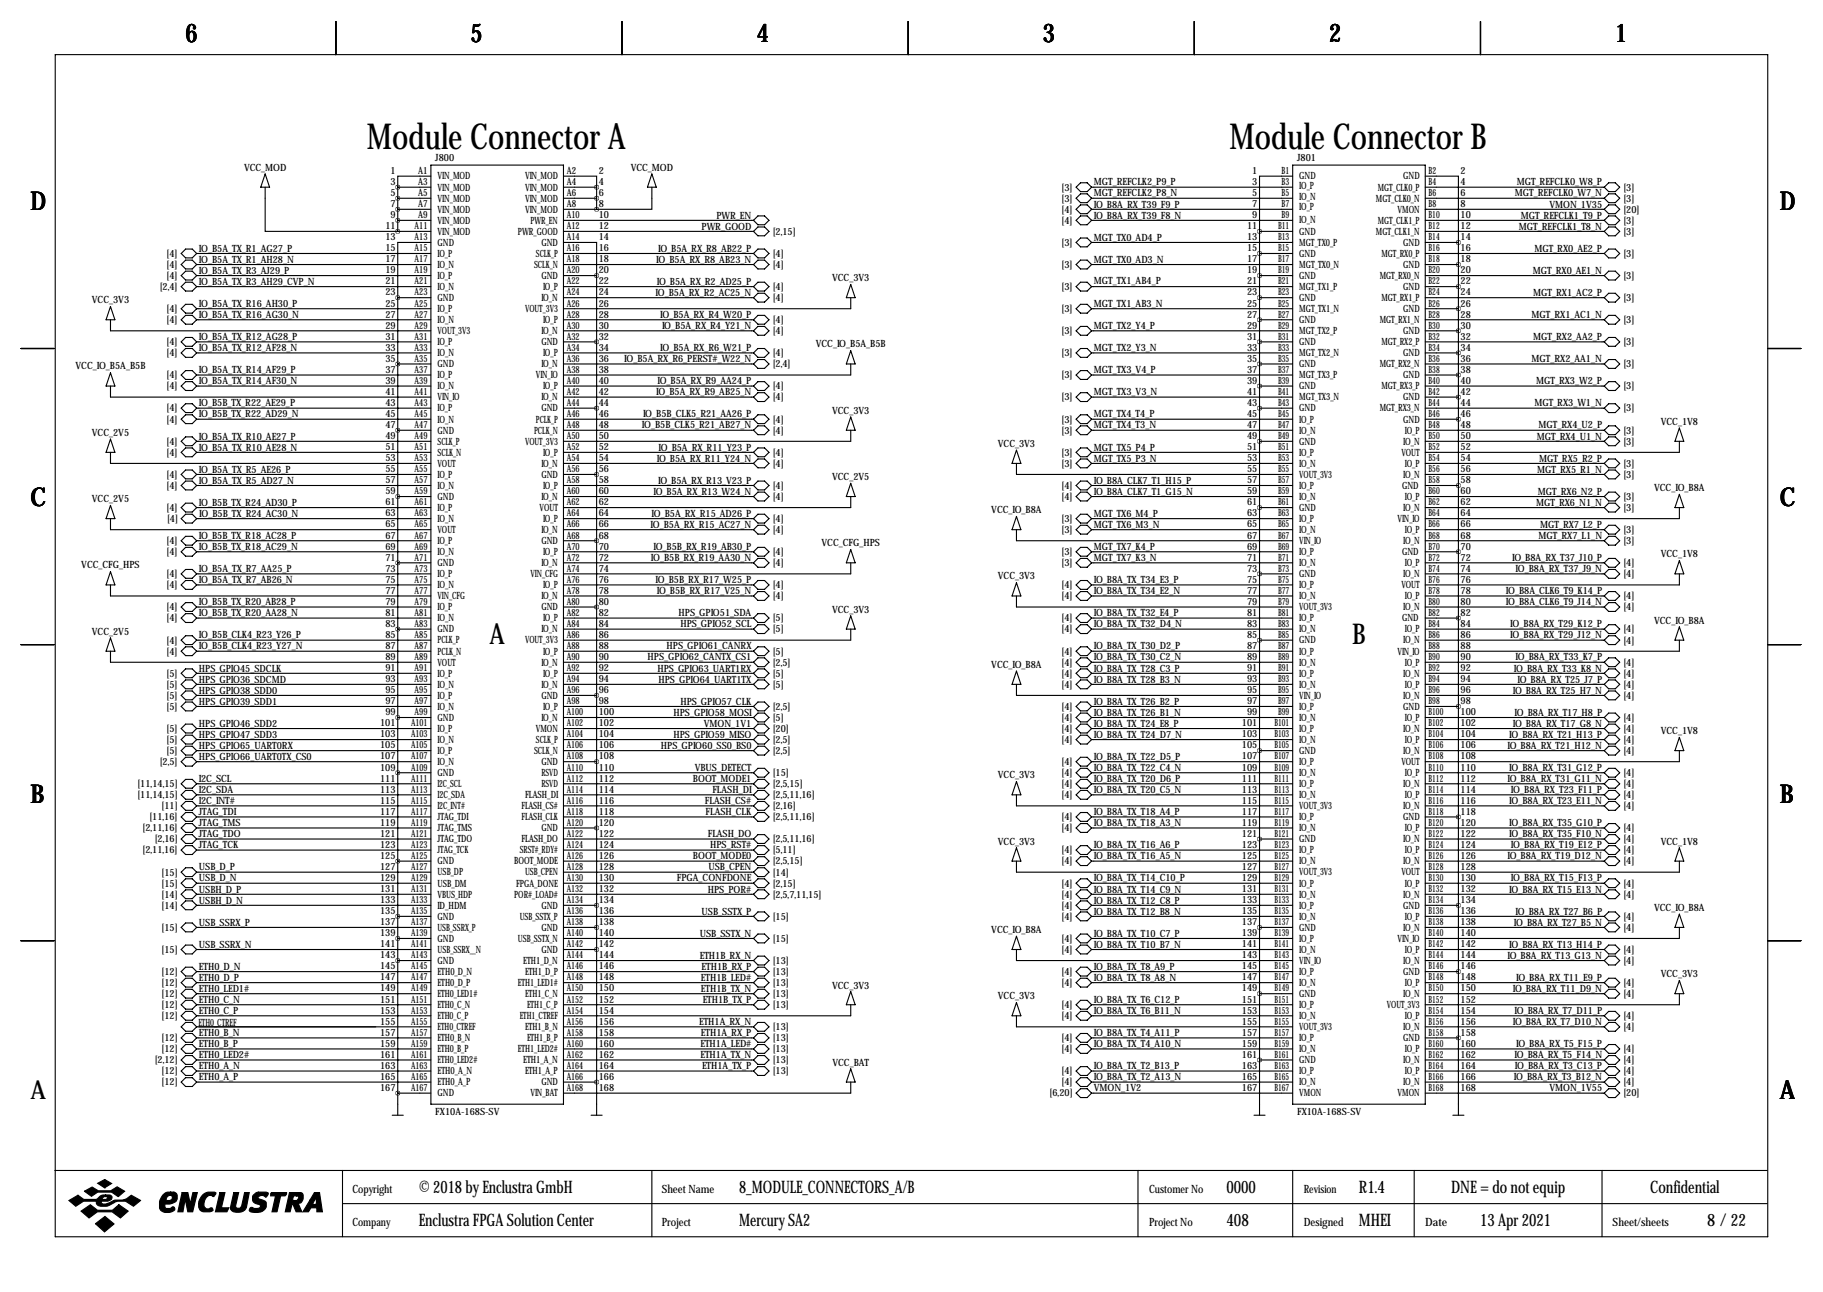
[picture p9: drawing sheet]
<svg xmlns="http://www.w3.org/2000/svg" width="419mm" height="297mm" viewBox="0 0 419 297" stroke-linecap="round" stroke-linejoin="round" font-family="sans-serif">
<defs><g id="words">
<g font-size="8.2">
<text x="84.3" y="34.1">Module Connector A</text>
<text x="282.7" y="34.1">Module Connector B</text>
</g>
<g font-size="6.6">
<text x="112.5" y="148.1">A</text>
<text x="310.8" y="148.1">B</text>
</g>
<g font-size="5.9">
<text x="42.7" y="9.8">6</text>
<text x="108.2" y="9.8">5</text>
<text x="174" y="9.8">4</text>
<text x="239.8" y="9.8">3</text>
<text x="305.6" y="9.8">2</text>
<text x="371.3" y="9.8">1</text>
<text x="7" y="48.4">D</text>
<text x="409.2" y="48.4">D</text>
<text x="7" y="116.4">C</text>
<text x="409.2" y="116.4">C</text>
<text x="7" y="184.5">B</text>
<text x="409.2" y="184.5">B</text>
<text x="7" y="252.6">A</text>
<text x="409.2" y="252.6">A</text>
</g>
<g font-size="4">
<text x="96.3" y="274.2">© 2018 by Enclustra GmbH</text>
<text x="169.9" y="274.2">8_MODULE_CONNECTORS_A/B</text>
<text x="281.9" y="274.2">0000</text>
<text x="312.4" y="274.2">R1.4</text>
<text x="333.6" y="274.2">DNE = do not equip</text>
<text x="379.4" y="274.2">Confidential</text>
<text x="96.3" y="281.8">Enclustra FPGA Solution Center</text>
<text x="169.9" y="281.8">Mercury SA2</text>
<text x="281.9" y="281.8">408</text>
<text x="312.4" y="281.8">MHEI</text>
<text x="340.3" y="281.8">13 Apr 2021</text>
<text x="392.5" y="281.8">8/22</text>
</g>
<g font-size="2.6">
<text x="81" y="274.2">Copyright</text>
<text x="152.1" y="274.2">Sheet Name</text>
<text x="264.2" y="274.2">Customer No</text>
<text x="299.7" y="274.2">Revision</text>
<text x="81" y="281.8">Company</text>
<text x="152.1" y="281.8">Project</text>
<text x="264.2" y="281.8">Project No</text>
<text x="299.7" y="281.8">Designed</text>
<text x="327.7" y="281.8">Date</text>
<text x="370.7" y="281.8">Sheet/sheets</text>
</g>
<g font-size="2.3">
<text x="56.1" y="39.2">VCC_MOD</text>
<text x="89.8" y="40">1</text>
<text x="96.1" y="40">A1</text>
<text x="100.1" y="36.9">J800</text>
<text x="100.6" y="41.3">VIN_MOD</text>
<text x="120.7" y="41.3">VIN_MOD</text>
<text x="130.3" y="40">A2</text>
<text x="137.7" y="40">2</text>
<text x="145" y="39.2">VCC_MOD</text>
<text x="287.9" y="40">1</text>
<text x="294.6" y="40">B1</text>
<text x="298.2" y="36.9">J801</text>
<text x="298.7" y="41.3">GND</text>
<text x="322.6" y="41.3">GND</text>
<text x="328.4" y="40">B2</text>
<text x="335.8" y="40">2</text>
<text x="89.8" y="42.5">3</text>
<text x="89.8" y="45.1">5</text>
<text x="89.8" y="47.6">7</text>
<text x="96.1" y="42.5">A3</text>
<text x="96.1" y="45.1">A5</text>
<text x="96.1" y="47.6">A7</text>
<text x="100.6" y="43.8">VIN_MOD</text>
<text x="100.6" y="46.3">VIN_MOD</text>
<text x="120.7" y="46.3">VIN_MOD</text>
<text x="120.7" y="43.8">VIN_MOD</text>
<text x="130.3" y="42.5">A4</text>
<text x="130.3" y="45.1">A6</text>
<text x="130.3" y="47.6">A8</text>
<text x="137.7" y="42.5">4</text>
<text x="137.7" y="45.1">6</text>
<text x="137.7" y="47.6">8</text>
<text x="244" y="43.8">[3]</text>
<text x="244" y="46.3">[3]</text>
<text x="251.5" y="47.7">IO_B8A_RX_T39_F9_P</text>
<text x="251.5" y="42.6">MGT_REFCLK2_P9_P</text>
<text x="251.5" y="45.2">MGT_REFCLK2_P8_N</text>
<text x="287.9" y="42.5">3</text>
<text x="287.9" y="45.1">5</text>
<text x="287.9" y="47.6">7</text>
<text x="294.6" y="42.5">B3</text>
<text x="294.6" y="45.1">B5</text>
<text x="294.6" y="47.6">B7</text>
<text x="298.7" y="43.5">IO_P</text>
<text x="298.7" y="46.1">IO_N</text>
<text x="316.3" y="46.3">MGT_CLK0_N</text>
<text x="316.8" y="43.8">MGT_CLK0_P</text>
<text x="328.4" y="42.5">B4</text>
<text x="328.4" y="45.1">B6</text>
<text x="328.4" y="47.6">B8</text>
<text x="335.8" y="42.5">4</text>
<text x="335.8" y="45.1">6</text>
<text x="335.8" y="47.6">8</text>
<text x="348.3" y="45.2">MGT_REFCLK0_W7_N</text>
<text x="348.7" y="42.6">MGT_REFCLK0_W8_P</text>
<text x="356.2" y="47.7">VMON_1V35</text>
<text x="373.2" y="43.8">[3]</text>
<text x="373.2" y="46.3">[3]</text>
<text x="88.6" y="52.7">11</text>
<text x="89.8" y="50.2">9</text>
<text x="95.3" y="52.7">A11</text>
<text x="96.1" y="50.2">A9</text>
<text x="100.6" y="48.9">VIN_MOD</text>
<text x="100.6" y="54">VIN_MOD</text>
<text x="100.6" y="51.4">VIN_MOD</text>
<text x="119.1" y="54">PWR_GOOD</text>
<text x="120.7" y="48.9">VIN_MOD</text>
<text x="122" y="51.4">PWR_EN</text>
<text x="130.3" y="50.2">A10</text>
<text x="130.3" y="52.7">A12</text>
<text x="137.7" y="50.2">10</text>
<text x="137.7" y="52.7">12</text>
<text x="161.3" y="52.8">PWR_GOOD</text>
<text x="164.7" y="50.3">PWR_EN</text>
<text x="177.6" y="54">[2,15]</text>
<text x="244" y="48.9">[4]</text>
<text x="244" y="51.4">[4]</text>
<text x="251.5" y="50.3">IO_B8A_RX_T39_F8_N</text>
<text x="286.7" y="52.7">11</text>
<text x="287.9" y="50.2">9</text>
<text x="293.8" y="52.7">B11</text>
<text x="294.6" y="50.2">B9</text>
<text x="298.7" y="54">GND</text>
<text x="298.7" y="48.4">IO_P</text>
<text x="298.7" y="51.2">IO_N</text>
<text x="316.3" y="54">MGT_CLK1_N</text>
<text x="316.8" y="51.4">MGT_CLK1_P</text>
<text x="321.3" y="48.9">VMON</text>
<text x="328.4" y="50.2">B10</text>
<text x="328.4" y="52.7">B12</text>
<text x="335.8" y="50.2">10</text>
<text x="335.8" y="52.7">12</text>
<text x="349.2" y="52.8">MGT_REFCLK1_T8_N</text>
<text x="349.6" y="50.3">MGT_REFCLK1_T9_P</text>
<text x="373.2" y="51.4">[3]</text>
<text x="373.2" y="54">[3]</text>
<text x="373.2" y="48.9">[20]</text>
<text x="38.3" y="59">[4]</text>
<text x="45.7" y="57.9">IO_B5A_TX_R1_AG27_P</text>
<text x="88.6" y="55.2">13</text>
<text x="88.6" y="57.8">15</text>
<text x="95.3" y="55.2">A13</text>
<text x="95.3" y="57.8">A15</text>
<text x="100.6" y="59">IO_P</text>
<text x="100.6" y="56.5">GND</text>
<text x="123.2" y="59">SCLK_P</text>
<text x="124.5" y="56.5">GND</text>
<text x="130.3" y="55.2">A14</text>
<text x="130.3" y="57.8">A16</text>
<text x="137.7" y="55.2">14</text>
<text x="137.7" y="57.8">16</text>
<text x="151.3" y="57.9">IO_B5A_RX_R8_AB22_P</text>
<text x="177.6" y="59">[4]</text>
<text x="244" y="56.5">[3]</text>
<text x="251.5" y="55.3">MGT_TX0_AD4_P</text>
<text x="286.7" y="55.2">13</text>
<text x="286.7" y="57.8">15</text>
<text x="293.8" y="55.2">B13</text>
<text x="293.8" y="57.8">B15</text>
<text x="298.7" y="56.5">MGT_TX0_P</text>
<text x="298.7" y="59">GND</text>
<text x="317.6" y="59">MGT_RX0_P</text>
<text x="322.6" y="56.5">GND</text>
<text x="328.4" y="55.2">B14</text>
<text x="328.4" y="57.8">B16</text>
<text x="335.8" y="55.2">14</text>
<text x="335.8" y="57.8">16</text>
<text x="352.8" y="57.9">MGT_RX0_AE2_P</text>
<text x="373.2" y="59">[3]</text>
<text x="38.3" y="61.6">[4]</text>
<text x="38.3" y="64.1">[4]</text>
<text x="45.7" y="60.4">IO_B5A_TX_R1_AH28_N</text>
<text x="45.7" y="65.5">IO_B5A_TX_R3_AH29_CVP_N</text>
<text x="45.7" y="63">IO_B5A_TX_R3_AJ29_P</text>
<text x="88.6" y="60.3">17</text>
<text x="88.6" y="62.9">19</text>
<text x="88.6" y="65.4">21</text>
<text x="95.3" y="60.3">A17</text>
<text x="95.3" y="62.9">A19</text>
<text x="95.3" y="65.4">A21</text>
<text x="100.6" y="61.6">IO_N</text>
<text x="100.6" y="64.1">IO_P</text>
<text x="122.8" y="61.6">SCLK_N</text>
<text x="124.5" y="64.1">GND</text>
<text x="130.3" y="60.3">A18</text>
<text x="130.3" y="62.9">A20</text>
<text x="130.3" y="65.4">A22</text>
<text x="137.7" y="60.3">18</text>
<text x="137.7" y="62.9">20</text>
<text x="137.7" y="65.4">22</text>
<text x="150.9" y="60.4">IO_B5A_RX_R8_AB23_N</text>
<text x="151" y="65.5">IO_B5A_RX_R2_AD25_P</text>
<text x="177.6" y="61.6">[4]</text>
<text x="191.3" y="64.6">VCC_3V3</text>
<text x="244" y="61.6">[3]</text>
<text x="251.5" y="60.4">MGT_TX0_AD3_N</text>
<text x="251.5" y="65.4">MGT_TX1_AB4_P</text>
<text x="286.7" y="60.3">17</text>
<text x="286.7" y="62.9">19</text>
<text x="286.7" y="65.4">21</text>
<text x="293.8" y="60.3">B17</text>
<text x="293.8" y="62.9">B19</text>
<text x="293.8" y="65.4">B21</text>
<text x="298.7" y="61.6">MGT_TX0_N</text>
<text x="298.7" y="64.1">GND</text>
<text x="317.2" y="64.1">MGT_RX0_N</text>
<text x="322.6" y="61.6">GND</text>
<text x="328.4" y="60.3">B18</text>
<text x="328.4" y="62.9">B20</text>
<text x="328.4" y="65.4">B22</text>
<text x="335.8" y="60.3">18</text>
<text x="335.8" y="62.9">20</text>
<text x="335.8" y="65.4">22</text>
<text x="352.4" y="63">MGT_RX0_AE1_N</text>
<text x="373.2" y="64.1">[3]</text>
<text x="21.1" y="69.7">VCC_3V3</text>
<text x="36.7" y="66.7">[2,4]</text>
<text x="38.3" y="71.7">[4]</text>
<text x="45.7" y="70.6">IO_B5A_TX_R16_AH30_P</text>
<text x="88.6" y="67.9">23</text>
<text x="88.6" y="70.5">25</text>
<text x="95.3" y="67.9">A23</text>
<text x="95.3" y="70.5">A25</text>
<text x="100.6" y="69.2">GND</text>
<text x="100.6" y="66.7">IO_N</text>
<text x="100.6" y="71.7">IO_P</text>
<text x="120.7" y="71.7">VOUT_3V3</text>
<text x="124.5" y="69.2">IO_N</text>
<text x="124.9" y="66.7">IO_P</text>
<text x="130.3" y="67.9">A24</text>
<text x="130.3" y="70.5">A26</text>
<text x="137.7" y="67.9">24</text>
<text x="137.7" y="70.5">26</text>
<text x="150.7" y="68">IO_B5A_RX_R2_AC25_N</text>
<text x="177.6" y="66.7">[4]</text>
<text x="177.6" y="69.2">[4]</text>
<text x="244" y="66.6">[3]</text>
<text x="244" y="71.7">[3]</text>
<text x="251.5" y="70.6">MGT_TX1_AB3_N</text>
<text x="286.7" y="67.9">23</text>
<text x="286.7" y="70.5">25</text>
<text x="293.8" y="67.9">B23</text>
<text x="293.8" y="70.5">B25</text>
<text x="298.7" y="66.7">MGT_TX1_P</text>
<text x="298.7" y="71.7">MGT_TX1_N</text>
<text x="298.7" y="69.2">GND</text>
<text x="317.6" y="69.2">MGT_RX1_P</text>
<text x="322.6" y="66.7">GND</text>
<text x="322.6" y="71.7">GND</text>
<text x="328.4" y="67.9">B24</text>
<text x="328.4" y="70.5">B26</text>
<text x="335.8" y="67.9">24</text>
<text x="335.8" y="70.5">26</text>
<text x="352.5" y="68">MGT_RX1_AC2_P</text>
<text x="373.2" y="69.2">[3]</text>
<text x="38.3" y="74.3">[4]</text>
<text x="45.7" y="73.1">IO_B5A_TX_R16_AG30_N</text>
<text x="88.6" y="73">27</text>
<text x="88.6" y="75.6">29</text>
<text x="95.3" y="73">A27</text>
<text x="95.3" y="75.6">A29</text>
<text x="100.6" y="76.8">VOUT_3V3</text>
<text x="100.6" y="74.3">IO_N</text>
<text x="124.5" y="76.8">IO_N</text>
<text x="124.9" y="74.3">IO_P</text>
<text x="130.3" y="73">A28</text>
<text x="130.3" y="75.6">A30</text>
<text x="137.7" y="73">28</text>
<text x="137.7" y="75.6">30</text>
<text x="151.8" y="73.1">IO_B5A_RX_R4_W20_P</text>
<text x="152.2" y="75.7">IO_B5A_RX_R4_Y21_N</text>
<text x="177.6" y="74.3">[4]</text>
<text x="177.6" y="76.8">[4]</text>
<text x="244" y="76.8">[3]</text>
<text x="251.5" y="75.7">MGT_TX2_Y4_P</text>
<text x="286.7" y="73">27</text>
<text x="286.7" y="75.6">29</text>
<text x="293.8" y="73">B27</text>
<text x="293.8" y="75.6">B29</text>
<text x="298.7" y="76.8">MGT_TX2_P</text>
<text x="298.7" y="74.3">GND</text>
<text x="317.2" y="74.3">MGT_RX1_N</text>
<text x="322.6" y="76.8">GND</text>
<text x="328.4" y="73">B28</text>
<text x="328.4" y="75.6">B30</text>
<text x="335.8" y="73">28</text>
<text x="335.8" y="75.6">30</text>
<text x="352.1" y="73.1">MGT_RX1_AC1_N</text>
<text x="373.2" y="74.3">[3]</text>
<text x="38.3" y="79.4">[4]</text>
<text x="38.3" y="81.9">[4]</text>
<text x="45.7" y="78.2">IO_B5A_TX_R12_AG28_P</text>
<text x="45.7" y="80.7">IO_B5A_TX_R12_AF28_N</text>
<text x="88.6" y="78.1">31</text>
<text x="88.6" y="80.6">33</text>
<text x="88.6" y="83.2">35</text>
<text x="95.3" y="78.1">A31</text>
<text x="95.3" y="80.6">A33</text>
<text x="95.3" y="83.2">A35</text>
<text x="100.6" y="81.9">IO_N</text>
<text x="100.6" y="79.4">IO_P</text>
<text x="124.5" y="79.4">GND</text>
<text x="124.9" y="81.9">IO_P</text>
<text x="130.3" y="78.1">A32</text>
<text x="130.3" y="80.6">A34</text>
<text x="130.3" y="83.2">A36</text>
<text x="137.7" y="78.1">32</text>
<text x="137.7" y="80.6">34</text>
<text x="137.7" y="83.2">36</text>
<text x="143.5" y="83.3">IO_B5A_RX_R6_PERST#_W22_N</text>
<text x="151.8" y="80.7">IO_B5A_RX_R6_W21_P</text>
<text x="177.6" y="81.9">[4]</text>
<text x="187.6" y="79.9">VCC_IO_B5A_B5B</text>
<text x="244" y="81.9">[3]</text>
<text x="251.5" y="80.7">MGT_TX2_Y3_N</text>
<text x="286.7" y="78.1">31</text>
<text x="286.7" y="80.6">33</text>
<text x="286.7" y="83.2">35</text>
<text x="293.8" y="78.1">B31</text>
<text x="293.8" y="80.6">B33</text>
<text x="293.8" y="83.2">B35</text>
<text x="298.7" y="81.9">MGT_TX2_N</text>
<text x="298.7" y="79.4">GND</text>
<text x="317.6" y="79.4">MGT_RX2_P</text>
<text x="322.6" y="81.9">GND</text>
<text x="328.4" y="78.1">B32</text>
<text x="328.4" y="80.6">B34</text>
<text x="328.4" y="83.2">B36</text>
<text x="335.8" y="78.1">32</text>
<text x="335.8" y="80.6">34</text>
<text x="335.8" y="83.2">36</text>
<text x="352.1" y="83.3">MGT_RX2_AA1_N</text>
<text x="352.5" y="78.2">MGT_RX2_AA2_P</text>
<text x="373.2" y="79.4">[3]</text>
<text x="17.4" y="84.9">VCC_IO_B5A_B5B</text>
<text x="38.3" y="87">[4]</text>
<text x="38.3" y="89.5">[4]</text>
<text x="45.7" y="85.8">IO_B5A_TX_R14_AF29_P</text>
<text x="45.7" y="88.4">IO_B5A_TX_R14_AF30_N</text>
<text x="88.6" y="85.7">37</text>
<text x="88.6" y="88.3">39</text>
<text x="95.3" y="85.7">A37</text>
<text x="95.3" y="88.3">A39</text>
<text x="100.6" y="87">IO_P</text>
<text x="100.6" y="89.5">IO_N</text>
<text x="100.6" y="84.4">GND</text>
<text x="123.2" y="87">VIN_IO</text>
<text x="124.5" y="84.4">IO_N</text>
<text x="124.9" y="89.5">IO_P</text>
<text x="130.3" y="85.7">A38</text>
<text x="130.3" y="88.3">A40</text>
<text x="137.7" y="85.7">38</text>
<text x="137.7" y="88.3">40</text>
<text x="151.1" y="88.4">IO_B5A_RX_R9_AA24_P</text>
<text x="177.6" y="89.5">[4]</text>
<text x="177.6" y="84.4">[2,4]</text>
<text x="244" y="87">[3]</text>
<text x="251.5" y="85.8">MGT_TX3_V4_P</text>
<text x="286.7" y="85.7">37</text>
<text x="286.7" y="88.3">39</text>
<text x="293.8" y="85.7">B37</text>
<text x="293.8" y="88.3">B39</text>
<text x="298.7" y="89.5">GND</text>
<text x="298.7" y="84.4">GND</text>
<text x="298.7" y="87">MGT_TX3_P</text>
<text x="317.2" y="84.4">MGT_RX2_N</text>
<text x="317.6" y="89.5">MGT_RX3_P</text>
<text x="322.6" y="87">GND</text>
<text x="328.4" y="85.7">B38</text>
<text x="328.4" y="88.3">B40</text>
<text x="335.8" y="85.7">38</text>
<text x="335.8" y="88.3">40</text>
<text x="353.2" y="88.4">MGT_RX3_W2_P</text>
<text x="373.2" y="84.4">[3]</text>
<text x="373.2" y="89.5">[3]</text>
<text x="38.3" y="94.6">[4]</text>
<text x="45.7" y="93.4">IO_B5B_TX_R22_AE29_P</text>
<text x="45.7" y="96">IO_B5B_TX_R22_AD29_N</text>
<text x="88.6" y="90.8">41</text>
<text x="88.6" y="93.3">43</text>
<text x="88.6" y="95.9">45</text>
<text x="95.3" y="90.8">A41</text>
<text x="95.3" y="93.3">A43</text>
<text x="95.3" y="95.9">A45</text>
<text x="100.6" y="92.1">VIN_IO</text>
<text x="100.6" y="94.6">IO_P</text>
<text x="124.5" y="94.6">GND</text>
<text x="124.5" y="92.1">IO_N</text>
<text x="130.3" y="90.8">A42</text>
<text x="130.3" y="93.3">A44</text>
<text x="130.3" y="95.9">A46</text>
<text x="137.7" y="90.8">42</text>
<text x="137.7" y="93.3">44</text>
<text x="137.7" y="95.9">46</text>
<text x="147.8" y="96">IO_B5B_CLK5_R21_AA26_P</text>
<text x="150.9" y="90.9">IO_B5A_RX_R9_AB25_N</text>
<text x="177.6" y="92.1">[4]</text>
<text x="191.3" y="95.1">VCC_3V3</text>
<text x="244" y="92.1">[3]</text>
<text x="251.5" y="90.9">MGT_TX3_V3_N</text>
<text x="251.5" y="96">MGT_TX4_T4_P</text>
<text x="286.7" y="90.8">41</text>
<text x="286.7" y="93.3">43</text>
<text x="286.7" y="95.9">45</text>
<text x="293.8" y="90.8">B41</text>
<text x="293.8" y="93.3">B43</text>
<text x="293.8" y="95.9">B45</text>
<text x="298.7" y="92.1">MGT_TX3_N</text>
<text x="298.7" y="94.6">GND</text>
<text x="317.2" y="94.6">MGT_RX3_N</text>
<text x="322.6" y="92.1">GND</text>
<text x="328.4" y="90.8">B42</text>
<text x="328.4" y="93.3">B44</text>
<text x="328.4" y="95.9">B46</text>
<text x="335.8" y="90.8">42</text>
<text x="335.8" y="93.3">44</text>
<text x="335.8" y="95.9">46</text>
<text x="352.8" y="93.4">MGT_RX3_W1_N</text>
<text x="373.2" y="94.6">[3]</text>
<text x="21.1" y="100.2">VCC_2V5</text>
<text x="38.3" y="97.1">[4]</text>
<text x="45.7" y="101.1">IO_B5A_TX_R10_AE27_P</text>
<text x="88.6" y="98.4">47</text>
<text x="88.6" y="101">49</text>
<text x="95.3" y="98.4">A47</text>
<text x="95.3" y="101">A49</text>
<text x="100.6" y="97.1">IO_N</text>
<text x="100.6" y="99.7">GND</text>
<text x="122.8" y="99.7">PCLK_N</text>
<text x="123.2" y="97.1">PCLK_P</text>
<text x="130.3" y="98.4">A48</text>
<text x="130.3" y="101">A50</text>
<text x="137.7" y="98.4">48</text>
<text x="137.7" y="101">50</text>
<text x="147.6" y="98.5">IO_B5B_CLK5_R21_AB27_N</text>
<text x="177.6" y="97.1">[4]</text>
<text x="177.6" y="99.7">[4]</text>
<text x="244" y="97.1">[3]</text>
<text x="244" y="99.7">[3]</text>
<text x="251.5" y="98.5">MGT_TX4_T3_N</text>
<text x="286.7" y="98.4">47</text>
<text x="286.7" y="101">49</text>
<text x="293.8" y="98.4">B47</text>
<text x="293.8" y="101">B49</text>
<text x="298.7" y="97.1">IO_P</text>
<text x="298.7" y="99.7">IO_N</text>
<text x="322.6" y="97.1">GND</text>
<text x="323" y="99.7">IO_P</text>
<text x="328.4" y="98.4">B48</text>
<text x="328.4" y="101">B50</text>
<text x="335.8" y="98.4">48</text>
<text x="335.8" y="101">50</text>
<text x="353.3" y="101.1">MGT_RX4_U1_N</text>
<text x="353.7" y="98.5">MGT_RX4_U2_P</text>
<text x="373.2" y="99.7">[3]</text>
<text x="381.8" y="97.6">VCC_1V8</text>
<text x="38.3" y="102.2">[4]</text>
<text x="38.3" y="104.8">[4]</text>
<text x="45.7" y="103.6">IO_B5A_TX_R10_AE28_N</text>
<text x="88.6" y="103.5">51</text>
<text x="88.6" y="106">53</text>
<text x="95.3" y="103.5">A51</text>
<text x="95.3" y="106">A53</text>
<text x="100.6" y="107.3">VOUT</text>
<text x="100.6" y="102.2">SCLK_P</text>
<text x="100.6" y="104.8">SCLK_N</text>
<text x="120.7" y="102.2">VOUT_3V3</text>
<text x="124.5" y="107.3">IO_N</text>
<text x="124.9" y="104.8">IO_P</text>
<text x="130.3" y="103.5">A52</text>
<text x="130.3" y="106">A54</text>
<text x="137.7" y="103.5">52</text>
<text x="137.7" y="106">54</text>
<text x="151" y="106.1">IO_B5A_RX_R11_Y24_N</text>
<text x="151.4" y="103.6">IO_B5A_RX_R11_Y23_P</text>
<text x="177.6" y="107.3">[4]</text>
<text x="177.6" y="104.8">[4]</text>
<text x="229.4" y="102.7">VCC_3V3</text>
<text x="244" y="104.8">[3]</text>
<text x="244" y="107.3">[3]</text>
<text x="251.5" y="103.6">MGT_TX5_P4_P</text>
<text x="251.5" y="106.1">MGT_TX5_P3_N</text>
<text x="286.7" y="103.5">51</text>
<text x="286.7" y="106">53</text>
<text x="293.8" y="103.5">B51</text>
<text x="293.8" y="106">B53</text>
<text x="298.7" y="104.8">IO_P</text>
<text x="298.7" y="107.3">IO_N</text>
<text x="298.7" y="102.2">GND</text>
<text x="322.2" y="104.8">VOUT</text>
<text x="322.6" y="102.2">IO_N</text>
<text x="323" y="107.3">IO_P</text>
<text x="328.4" y="103.5">B52</text>
<text x="328.4" y="106">B54</text>
<text x="335.8" y="103.5">52</text>
<text x="335.8" y="106">54</text>
<text x="353.8" y="106.1">MGT_RX5_R2_P</text>
<text x="373.2" y="102.2">[3]</text>
<text x="373.2" y="107.3">[3]</text>
<text x="38.3" y="109.8">[4]</text>
<text x="38.3" y="112.4">[4]</text>
<text x="45.7" y="108.7">IO_B5A_TX_R5_AE26_P</text>
<text x="45.7" y="111.2">IO_B5A_TX_R5_AD27_N</text>
<text x="88.6" y="108.6">55</text>
<text x="88.6" y="111.1">57</text>
<text x="88.6" y="113.7">59</text>
<text x="95.3" y="108.6">A55</text>
<text x="95.3" y="111.1">A57</text>
<text x="95.3" y="113.7">A59</text>
<text x="100.6" y="109.8">IO_P</text>
<text x="100.6" y="112.4">IO_N</text>
<text x="124.5" y="109.8">GND</text>
<text x="124.9" y="112.4">IO_P</text>
<text x="130.3" y="108.6">A56</text>
<text x="130.3" y="111.1">A58</text>
<text x="130.3" y="113.7">A60</text>
<text x="137.7" y="108.6">56</text>
<text x="137.7" y="111.1">58</text>
<text x="137.7" y="113.7">60</text>
<text x="150.2" y="113.8">IO_B5A_RX_R13_W24_N</text>
<text x="151.3" y="111.2">IO_B5A_RX_R13_V23_P</text>
<text x="177.6" y="112.4">[4]</text>
<text x="191.3" y="110.3">VCC_2V5</text>
<text x="244" y="112.4">[4]</text>
<text x="251.5" y="111.2">IO_B8A_CLK7_T1_H15_P</text>
<text x="251.5" y="113.8">IO_B8A_CLK7_T1_G15_N</text>
<text x="286.7" y="108.6">55</text>
<text x="286.7" y="111.1">57</text>
<text x="286.7" y="113.7">59</text>
<text x="293.8" y="108.6">B55</text>
<text x="293.8" y="111.1">B57</text>
<text x="293.8" y="113.7">B59</text>
<text x="298.7" y="112.4">IO_P</text>
<text x="298.7" y="109.8">VOUT_3V3</text>
<text x="322.3" y="112.4">GND</text>
<text x="322.6" y="109.8">IO_N</text>
<text x="328.4" y="108.6">B56</text>
<text x="328.4" y="111.1">B58</text>
<text x="328.4" y="113.7">B60</text>
<text x="335.8" y="108.6">56</text>
<text x="335.8" y="111.1">58</text>
<text x="335.8" y="113.7">60</text>
<text x="353.4" y="108.7">MGT_RX5_R1_N</text>
<text x="353.6" y="113.8">MGT_RX6_N2_P</text>
<text x="373.2" y="109.8">[3]</text>
<text x="380.3" y="112.9">VCC_IO_B8A</text>
<text x="21.1" y="115.4">VCC_2V5</text>
<text x="38.3" y="117.5">[4]</text>
<text x="45.7" y="116.3">IO_B5B_TX_R24_AD30_P</text>
<text x="45.8" y="118.8">IO_B5B_TX_R24_AC30_N</text>
<text x="88.6" y="116.2">61</text>
<text x="88.6" y="118.7">63</text>
<text x="95.3" y="116.2">A61</text>
<text x="95.3" y="118.7">A63</text>
<text x="100.6" y="114.9">GND</text>
<text x="100.6" y="117.5">IO_P</text>
<text x="124.1" y="117.5">VOUT</text>
<text x="124.5" y="114.9">IO_N</text>
<text x="130.3" y="116.2">A62</text>
<text x="130.3" y="118.7">A64</text>
<text x="137.7" y="116.2">62</text>
<text x="137.7" y="118.7">64</text>
<text x="149.8" y="118.8">IO_B5A_RX_R15_AD26_P</text>
<text x="177.6" y="114.9">[4]</text>
<text x="227.9" y="118">VCC_IO_B8A</text>
<text x="244" y="114.9">[4]</text>
<text x="251.5" y="118.8">MGT_TX6_M4_P</text>
<text x="286.7" y="116.2">61</text>
<text x="286.7" y="118.7">63</text>
<text x="293.8" y="116.2">B61</text>
<text x="293.8" y="118.7">B63</text>
<text x="298.7" y="114.9">IO_N</text>
<text x="298.7" y="117.5">GND</text>
<text x="322.6" y="117.5">IO_N</text>
<text x="323" y="114.9">IO_P</text>
<text x="328.4" y="116.2">B62</text>
<text x="328.4" y="118.7">B64</text>
<text x="335.8" y="116.2">62</text>
<text x="335.8" y="118.7">64</text>
<text x="353.2" y="116.3">MGT_RX6_N1_N</text>
<text x="373.2" y="114.9">[3]</text>
<text x="373.2" y="117.5">[3]</text>
<text x="38.3" y="125.1">[4]</text>
<text x="38.4" y="120">[4]</text>
<text x="45.7" y="123.9">IO_B5B_TX_R18_AC28_P</text>
<text x="88.6" y="121.3">65</text>
<text x="88.6" y="123.8">67</text>
<text x="95.3" y="121.3">A65</text>
<text x="95.3" y="123.8">A67</text>
<text x="100.6" y="120">IO_N</text>
<text x="100.6" y="122.5">VOUT</text>
<text x="100.6" y="125.1">IO_P</text>
<text x="124.5" y="125.1">GND</text>
<text x="124.5" y="122.5">IO_N</text>
<text x="124.9" y="120">IO_P</text>
<text x="130.3" y="121.3">A66</text>
<text x="130.3" y="123.8">A68</text>
<text x="137.7" y="121.3">66</text>
<text x="137.7" y="123.8">68</text>
<text x="149.6" y="121.4">IO_B5A_RX_R15_AC27_N</text>
<text x="177.6" y="122.5">[4]</text>
<text x="177.6" y="120">[4]</text>
<text x="188.9" y="125.6">VCC_CFG_HPS</text>
<text x="244" y="120">[3]</text>
<text x="244" y="122.5">[3]</text>
<text x="251.5" y="121.4">MGT_TX6_M3_N</text>
<text x="286.7" y="121.3">65</text>
<text x="286.7" y="123.8">67</text>
<text x="293.8" y="121.3">B65</text>
<text x="293.8" y="123.8">B67</text>
<text x="298.7" y="120">IO_P</text>
<text x="298.7" y="122.5">IO_N</text>
<text x="298.7" y="125.1">VIN_IO</text>
<text x="321.3" y="120">VIN_IO</text>
<text x="322.6" y="125.1">IO_N</text>
<text x="323" y="122.5">IO_P</text>
<text x="328.4" y="121.3">B66</text>
<text x="328.4" y="123.8">B68</text>
<text x="335.8" y="121.3">66</text>
<text x="335.8" y="123.8">68</text>
<text x="353.7" y="123.9">MGT_RX7_L1_N</text>
<text x="354.1" y="121.4">MGT_RX7_L2_P</text>
<text x="373.2" y="122.5">[3]</text>
<text x="373.2" y="125.1">[3]</text>
<text x="18.7" y="130.7">VCC_CFG_HPS</text>
<text x="38.3" y="127.6">[4]</text>
<text x="45.7" y="131.5">IO_B5A_TX_R7_AA25_P</text>
<text x="45.7" y="126.5">IO_B5B_TX_R18_AC29_N</text>
<text x="88.6" y="126.4">69</text>
<text x="88.6" y="128.9">71</text>
<text x="88.6" y="131.4">73</text>
<text x="95.3" y="126.4">A69</text>
<text x="95.3" y="128.9">A71</text>
<text x="95.3" y="131.4">A73</text>
<text x="100.6" y="130.2">GND</text>
<text x="100.6" y="127.6">IO_N</text>
<text x="124.5" y="130.2">IO_N</text>
<text x="124.9" y="127.6">IO_P</text>
<text x="130.3" y="126.4">A70</text>
<text x="130.3" y="128.9">A72</text>
<text x="130.3" y="131.4">A74</text>
<text x="137.7" y="126.4">70</text>
<text x="137.7" y="128.9">72</text>
<text x="137.7" y="131.4">74</text>
<text x="149.7" y="129">IO_B5B_RX_R19_AA30_N</text>
<text x="150.2" y="126.5">IO_B5B_RX_R19_AB30_P</text>
<text x="177.6" y="130.2">[4]</text>
<text x="177.6" y="127.6">[4]</text>
<text x="244" y="127.6">[3]</text>
<text x="244" y="130.2">[3]</text>
<text x="251.5" y="126.5">MGT_TX7_K4_P</text>
<text x="251.5" y="129">MGT_TX7_K3_N</text>
<text x="286.7" y="126.4">69</text>
<text x="286.7" y="128.9">71</text>
<text x="286.7" y="131.4">73</text>
<text x="293.8" y="126.4">B69</text>
<text x="293.8" y="128.9">B71</text>
<text x="293.8" y="131.4">B73</text>
<text x="298.7" y="127.6">IO_P</text>
<text x="298.7" y="130.2">IO_N</text>
<text x="322.3" y="127.6">GND</text>
<text x="323" y="130.2">IO_P</text>
<text x="328.4" y="126.4">B70</text>
<text x="328.4" y="128.9">B72</text>
<text x="328.4" y="131.4">B74</text>
<text x="335.8" y="126.4">70</text>
<text x="335.8" y="128.9">72</text>
<text x="335.8" y="131.4">74</text>
<text x="347.6" y="129">IO_B8A_RX_T37_J10_P</text>
<text x="348.4" y="131.5">IO_B8A_RX_T37_J9_N</text>
<text x="373.2" y="130.2">[4]</text>
<text x="381.8" y="128.1">VCC_1V8</text>
<text x="38.3" y="132.7">[4]</text>
<text x="38.3" y="135.2">[4]</text>
<text x="45.7" y="134.1">IO_B5A_TX_R7_AB26_N</text>
<text x="88.6" y="134">75</text>
<text x="88.6" y="136.5">77</text>
<text x="95.3" y="134">A75</text>
<text x="95.3" y="136.5">A77</text>
<text x="100.6" y="137.8">VIN_CFG</text>
<text x="100.6" y="135.2">IO_N</text>
<text x="100.6" y="132.7">IO_P</text>
<text x="122" y="132.7">VIN_CFG</text>
<text x="124.5" y="137.8">IO_N</text>
<text x="124.9" y="135.2">IO_P</text>
<text x="130.3" y="134">A76</text>
<text x="130.3" y="136.5">A78</text>
<text x="137.7" y="134">76</text>
<text x="137.7" y="136.5">78</text>
<text x="150.7" y="134.1">IO_B5B_RX_R17_W25_P</text>
<text x="151" y="136.6">IO_B5B_RX_R17_V25_N</text>
<text x="177.6" y="137.8">[4]</text>
<text x="177.6" y="135.2">[4]</text>
<text x="229.4" y="133.2">VCC_3V3</text>
<text x="244" y="135.2">[4]</text>
<text x="244" y="137.8">[4]</text>
<text x="251.5" y="134.1">IO_B8A_TX_T34_E3_P</text>
<text x="251.5" y="136.6">IO_B8A_TX_T34_E2_N</text>
<text x="286.7" y="134">75</text>
<text x="286.7" y="136.5">77</text>
<text x="293.8" y="134">B75</text>
<text x="293.8" y="136.5">B77</text>
<text x="298.7" y="135.2">IO_P</text>
<text x="298.7" y="137.8">IO_N</text>
<text x="298.7" y="132.7">GND</text>
<text x="322.2" y="135.2">VOUT</text>
<text x="322.6" y="132.7">IO_N</text>
<text x="323" y="137.8">IO_P</text>
<text x="328.4" y="134">B76</text>
<text x="328.4" y="136.5">B78</text>
<text x="335.8" y="134">76</text>
<text x="335.8" y="136.5">78</text>
<text x="346.2" y="136.6">IO_B8A_CLK6_T9_K14_P</text>
<text x="373.2" y="137.8">[4]</text>
<text x="373.2" y="132.7">[4]</text>
<text x="38.3" y="140.3">[4]</text>
<text x="38.3" y="142.9">[4]</text>
<text x="45.7" y="139.2">IO_B5B_TX_R20_AB28_P</text>
<text x="45.7" y="141.7">IO_B5B_TX_R20_AA28_N</text>
<text x="88.6" y="139.1">79</text>
<text x="88.6" y="141.6">81</text>
<text x="95.3" y="139.1">A79</text>
<text x="95.3" y="141.6">A81</text>
<text x="100.6" y="140.3">IO_P</text>
<text x="100.6" y="142.9">IO_N</text>
<text x="124.5" y="140.3">GND</text>
<text x="124.9" y="142.9">IO_P</text>
<text x="130.3" y="139.1">A80</text>
<text x="130.3" y="141.6">A82</text>
<text x="137.7" y="139.1">80</text>
<text x="137.7" y="141.6">82</text>
<text x="156" y="141.7">HPS_GPIO51_SDA</text>
<text x="177.6" y="142.9">[5]</text>
<text x="191.3" y="140.8">VCC_3V3</text>
<text x="244" y="142.9">[4]</text>
<text x="251.5" y="141.7">IO_B8A_TX_T32_E4_P</text>
<text x="286.7" y="139.1">79</text>
<text x="286.7" y="141.6">81</text>
<text x="293.8" y="139.1">B79</text>
<text x="293.8" y="141.6">B81</text>
<text x="298.7" y="140.3">VOUT_3V3</text>
<text x="298.7" y="142.9">IO_P</text>
<text x="322.3" y="142.9">GND</text>
<text x="322.6" y="140.3">IO_N</text>
<text x="328.4" y="139.1">B80</text>
<text x="328.4" y="141.6">B82</text>
<text x="335.8" y="139.1">80</text>
<text x="335.8" y="141.6">82</text>
<text x="346.2" y="139.2">IO_B8A_CLK6_T9_J14_N</text>
<text x="373.2" y="140.3">[4]</text>
<text x="380.3" y="143.4">VCC_IO_B8A</text>
<text x="21.1" y="145.9">VCC_2V5</text>
<text x="38.3" y="147.9">[4]</text>
<text x="45.7" y="146.8">IO_B5B_CLK4_R23_Y26_P</text>
<text x="45.7" y="149.3">IO_B5B_CLK4_R23_Y27_N</text>
<text x="88.6" y="144.1">83</text>
<text x="88.6" y="146.7">85</text>
<text x="88.6" y="149.2">87</text>
<text x="95.3" y="144.1">A83</text>
<text x="95.3" y="146.7">A85</text>
<text x="95.3" y="149.2">A87</text>
<text x="100.6" y="145.4">GND</text>
<text x="100.6" y="147.9">PCLK_P</text>
<text x="120.7" y="147.9">VOUT_3V3</text>
<text x="124.5" y="145.4">IO_N</text>
<text x="130.3" y="144.1">A84</text>
<text x="130.3" y="146.7">A86</text>
<text x="130.3" y="149.2">A88</text>
<text x="137.7" y="144.1">84</text>
<text x="137.7" y="146.7">86</text>
<text x="137.7" y="149.2">88</text>
<text x="153.3" y="149.3">HPS_GPIO61_CANRX</text>
<text x="156.4" y="144.2">HPS_GPIO52_SCL</text>
<text x="177.6" y="145.4">[5]</text>
<text x="244" y="145.4">[4]</text>
<text x="251.5" y="144.2">IO_B8A_TX_T32_D4_N</text>
<text x="251.5" y="149.3">IO_B8A_TX_T30_D2_P</text>
<text x="286.7" y="144.1">83</text>
<text x="286.7" y="146.7">85</text>
<text x="286.7" y="149.2">87</text>
<text x="293.8" y="144.1">B83</text>
<text x="293.8" y="146.7">B85</text>
<text x="293.8" y="149.2">B87</text>
<text x="298.7" y="147.9">GND</text>
<text x="298.7" y="145.4">IO_N</text>
<text x="322.6" y="147.9">IO_N</text>
<text x="323" y="145.4">IO_P</text>
<text x="328.4" y="144.1">B84</text>
<text x="328.4" y="146.7">B86</text>
<text x="328.4" y="149.2">B88</text>
<text x="335.8" y="144.1">84</text>
<text x="335.8" y="146.7">86</text>
<text x="335.8" y="149.2">88</text>
<text x="347.2" y="146.8">IO_B8A_RX_T29_J12_N</text>
<text x="347.2" y="144.2">IO_B8A_RX_T29_K12_P</text>
<text x="373.2" y="147.9">[4]</text>
<text x="373.2" y="145.4">[4]</text>
<text x="38.3" y="155.6">[5]</text>
<text x="38.3" y="150.5">[4]</text>
<text x="45.7" y="154.4">HPS_GPIO45_SDCLK</text>
<text x="88.6" y="151.8">89</text>
<text x="88.6" y="154.3">91</text>
<text x="95.3" y="151.8">A89</text>
<text x="95.3" y="154.3">A91</text>
<text x="100.6" y="155.6">IO_P</text>
<text x="100.6" y="150.5">PCLK_N</text>
<text x="100.6" y="153">VOUT</text>
<text x="124.5" y="153">IO_N</text>
<text x="124.9" y="150.5">IO_P</text>
<text x="124.9" y="155.6">IO_P</text>
<text x="130.3" y="151.8">A90</text>
<text x="130.3" y="154.3">A92</text>
<text x="137.7" y="151.8">90</text>
<text x="137.7" y="154.3">92</text>
<text x="148.9" y="151.9">HPS_GPIO62_CANTX_CS1</text>
<text x="151.1" y="154.4">HPS_GPIO63_UART1RX</text>
<text x="177.6" y="155.6">[5]</text>
<text x="177.6" y="153">[2,5]</text>
<text x="177.6" y="150.5">[5]</text>
<text x="227.9" y="153.5">VCC_IO_B8A</text>
<text x="244" y="150.5">[4]</text>
<text x="244" y="153">[4]</text>
<text x="244" y="155.6">[4]</text>
<text x="251.5" y="151.9">IO_B8A_TX_T30_C2_N</text>
<text x="251.5" y="154.4">IO_B8A_TX_T28_C3_P</text>
<text x="286.7" y="151.8">89</text>
<text x="286.7" y="154.3">91</text>
<text x="293.8" y="151.8">B89</text>
<text x="293.8" y="154.3">B91</text>
<text x="298.7" y="150.5">IO_P</text>
<text x="298.7" y="153">IO_N</text>
<text x="298.7" y="155.6">IO_P</text>
<text x="321.3" y="150.5">VIN_IO</text>
<text x="322.6" y="155.6">IO_N</text>
<text x="323" y="153">IO_P</text>
<text x="328.4" y="151.8">B90</text>
<text x="328.4" y="154.3">B92</text>
<text x="335.8" y="151.8">90</text>
<text x="335.8" y="154.3">92</text>
<text x="348" y="154.4">IO_B8A_RX_T33_K8_N</text>
<text x="348.4" y="151.9">IO_B8A_RX_T33_K7_P</text>
<text x="373.2" y="153">[4]</text>
<text x="373.2" y="155.6">[4]</text>
<text x="38.3" y="160.6">[5]</text>
<text x="38.3" y="158.1">[5]</text>
<text x="45.7" y="159.5">HPS_GPIO38_SDD0</text>
<text x="45.7" y="156.9">HPS_GPIO36_SDCMD</text>
<text x="88.6" y="156.8">93</text>
<text x="88.6" y="159.4">95</text>
<text x="88.6" y="161.9">97</text>
<text x="95.3" y="156.8">A93</text>
<text x="95.3" y="159.4">A95</text>
<text x="95.3" y="161.9">A97</text>
<text x="100.6" y="158.1">IO_N</text>
<text x="100.6" y="160.6">IO_P</text>
<text x="124.5" y="160.6">GND</text>
<text x="124.5" y="158.1">IO_N</text>
<text x="130.3" y="156.8">A94</text>
<text x="130.3" y="159.4">A96</text>
<text x="130.3" y="161.9">A98</text>
<text x="137.7" y="156.8">94</text>
<text x="137.7" y="159.4">96</text>
<text x="137.7" y="161.9">98</text>
<text x="151.4" y="156.9">HPS_GPIO64_UART1TX</text>
<text x="177.6" y="158.1">[5]</text>
<text x="244" y="158.1">[4]</text>
<text x="251.5" y="156.9">IO_B8A_TX_T28_B3_N</text>
<text x="286.7" y="156.8">93</text>
<text x="286.7" y="159.4">95</text>
<text x="286.7" y="161.9">97</text>
<text x="293.8" y="156.8">B93</text>
<text x="293.8" y="159.4">B95</text>
<text x="293.8" y="161.9">B97</text>
<text x="298.7" y="158.1">IO_N</text>
<text x="298.7" y="160.6">VIN_IO</text>
<text x="322.6" y="160.6">IO_N</text>
<text x="323" y="158.1">IO_P</text>
<text x="328.4" y="156.8">B94</text>
<text x="328.4" y="159.4">B96</text>
<text x="328.4" y="161.9">B98</text>
<text x="335.8" y="156.8">94</text>
<text x="335.8" y="159.4">96</text>
<text x="335.8" y="161.9">98</text>
<text x="347.8" y="159.5">IO_B8A_RX_T25_H7_N</text>
<text x="348.8" y="156.9">IO_B8A_RX_T25_J7_P</text>
<text x="373.2" y="158.1">[4]</text>
<text x="373.2" y="160.6">[4]</text>
<text x="38.3" y="163.2">[5]</text>
<text x="45.7" y="162">HPS_GPIO39_SDD1</text>
<text x="45.7" y="167.1">HPS_GPIO46_SDD2</text>
<text x="87.4" y="167">101</text>
<text x="88.6" y="164.5">99</text>
<text x="94.5" y="167">A101</text>
<text x="95.3" y="164.5">A99</text>
<text x="100.6" y="165.7">GND</text>
<text x="100.6" y="163.2">IO_N</text>
<text x="124.5" y="165.7">IO_N</text>
<text x="124.9" y="163.2">IO_P</text>
<text x="130.3" y="164.5">A100</text>
<text x="130.3" y="167">A102</text>
<text x="137.7" y="164.5">100</text>
<text x="137.7" y="167">102</text>
<text x="154.8" y="164.6">HPS_GPIO58_MOSI</text>
<text x="156.4" y="162">HPS_GPIO57_CLK</text>
<text x="161.8" y="167.1">VMON_1V1</text>
<text x="177.6" y="165.7">[5]</text>
<text x="177.6" y="163.2">[2,5]</text>
<text x="244" y="163.2">[4]</text>
<text x="244" y="165.7">[4]</text>
<text x="251.5" y="167.1">IO_B8A_TX_T24_E8_P</text>
<text x="251.5" y="162">IO_B8A_TX_T26_B2_P</text>
<text x="251.5" y="164.6">IO_B8A_TX_T26_B1_N</text>
<text x="285.5" y="167">101</text>
<text x="286.7" y="164.5">99</text>
<text x="293" y="167">B101</text>
<text x="293.8" y="164.5">B99</text>
<text x="298.7" y="163.2">IO_P</text>
<text x="298.7" y="165.7">IO_N</text>
<text x="322.6" y="163.2">GND</text>
<text x="323" y="165.7">IO_P</text>
<text x="328.4" y="164.5">B100</text>
<text x="328.4" y="167">B102</text>
<text x="335.8" y="164.5">100</text>
<text x="335.8" y="167">102</text>
<text x="347.8" y="167.1">IO_B8A_RX_T17_G8_N</text>
<text x="348.2" y="164.6">IO_B8A_RX_T17_H8_P</text>
<text x="373.2" y="165.7">[4]</text>
<text x="38.3" y="168.3">[5]</text>
<text x="38.3" y="170.8">[5]</text>
<text x="38.3" y="173.3">[5]</text>
<text x="45.7" y="169.6">HPS_GPIO47_SDD3</text>
<text x="45.7" y="172.2">HPS_GPIO65_UART0RX</text>
<text x="87.4" y="169.5">103</text>
<text x="87.4" y="172.1">105</text>
<text x="94.5" y="169.5">A103</text>
<text x="94.5" y="172.1">A105</text>
<text x="100.6" y="168.3">IO_P</text>
<text x="100.6" y="170.8">IO_N</text>
<text x="100.6" y="173.3">IO_P</text>
<text x="122.8" y="173.3">SCLK_N</text>
<text x="123.2" y="168.3">VMON</text>
<text x="123.2" y="170.8">SCLK_P</text>
<text x="130.3" y="169.5">A104</text>
<text x="130.3" y="172.1">A106</text>
<text x="137.7" y="169.5">104</text>
<text x="137.7" y="172.1">106</text>
<text x="151.9" y="172.2">HPS_GPIO60_SS0_BS0</text>
<text x="154.8" y="169.6">HPS_GPIO59_MISO</text>
<text x="177.6" y="173.3">[2,5]</text>
<text x="177.6" y="170.8">[2,5]</text>
<text x="177.6" y="168.3">[20]</text>
<text x="244" y="170.8">[4]</text>
<text x="244" y="168.3">[4]</text>
<text x="251.5" y="169.6">IO_B8A_TX_T24_D7_N</text>
<text x="285.5" y="169.5">103</text>
<text x="285.5" y="172.1">105</text>
<text x="293" y="169.5">B103</text>
<text x="293" y="172.1">B105</text>
<text x="298.7" y="173.3">GND</text>
<text x="298.7" y="168.3">IO_P</text>
<text x="298.7" y="170.8">IO_N</text>
<text x="322.6" y="173.3">IO_N</text>
<text x="322.6" y="168.3">IO_N</text>
<text x="323" y="170.8">IO_P</text>
<text x="328.4" y="169.5">B104</text>
<text x="328.4" y="172.1">B106</text>
<text x="335.8" y="169.5">104</text>
<text x="335.8" y="172.1">106</text>
<text x="346.6" y="172.2">IO_B8A_RX_T21_H12_N</text>
<text x="347" y="169.6">IO_B8A_RX_T21_H13_P</text>
<text x="373.2" y="168.3">[4]</text>
<text x="373.2" y="170.8">[4]</text>
<text x="373.2" y="173.3">[4]</text>
<text x="381.8" y="168.8">VCC_1V8</text>
<text x="36.7" y="175.9">[2,5]</text>
<text x="45.7" y="179.8">I2C_SCL</text>
<text x="45.7" y="174.7">HPS_GPIO66_UART0TX_CS0</text>
<text x="87.4" y="174.6">107</text>
<text x="87.4" y="177.2">109</text>
<text x="87.4" y="179.7">111</text>
<text x="94.5" y="174.6">A107</text>
<text x="94.5" y="177.2">A109</text>
<text x="94.5" y="179.7">A111</text>
<text x="100.6" y="178.4">GND</text>
<text x="100.6" y="175.9">IO_N</text>
<text x="124.5" y="175.9">GND</text>
<text x="124.5" y="178.4">RSVD</text>
<text x="130.3" y="174.6">A108</text>
<text x="130.3" y="177.2">A110</text>
<text x="130.3" y="179.7">A112</text>
<text x="137.7" y="174.6">108</text>
<text x="137.7" y="177.2">110</text>
<text x="137.7" y="179.7">112</text>
<text x="159.3" y="179.8">BOOT_MODE1</text>
<text x="159.7" y="177.3">VBUS_DETECT</text>
<text x="177.6" y="178.4">[15]</text>
<text x="229.4" y="178.9">VCC_3V3</text>
<text x="244" y="178.4">[4]</text>
<text x="244" y="175.9">[4]</text>
<text x="251.5" y="177.3">IO_B8A_TX_T22_C4_N</text>
<text x="251.5" y="174.7">IO_B8A_TX_T22_D5_P</text>
<text x="251.5" y="179.8">IO_B8A_TX_T20_D6_P</text>
<text x="285.5" y="174.6">107</text>
<text x="285.5" y="177.2">109</text>
<text x="285.5" y="179.7">111</text>
<text x="293" y="174.6">B107</text>
<text x="293" y="177.2">B109</text>
<text x="293" y="179.7">B111</text>
<text x="298.7" y="178.4">IO_N</text>
<text x="298.7" y="175.9">IO_P</text>
<text x="322.2" y="175.9">VOUT</text>
<text x="323" y="178.4">IO_P</text>
<text x="328.4" y="174.6">B108</text>
<text x="328.4" y="177.2">B110</text>
<text x="328.4" y="179.7">B112</text>
<text x="335.8" y="174.6">108</text>
<text x="335.8" y="177.2">110</text>
<text x="335.8" y="179.7">112</text>
<text x="346.6" y="179.8">IO_B8A_RX_T31_G11_N</text>
<text x="347" y="177.3">IO_B8A_RX_T31_G12_P</text>
<text x="373.2" y="178.4">[4]</text>
<text x="31.6" y="181">[11,14,15]</text>
<text x="31.6" y="183.5">[11,14,15]</text>
<text x="45.7" y="182.3">I2C_SDA</text>
<text x="45.7" y="184.9">I2C_INT#</text>
<text x="87.4" y="182.2">113</text>
<text x="87.4" y="184.8">115</text>
<text x="94.5" y="182.2">A113</text>
<text x="94.5" y="184.8">A115</text>
<text x="100.6" y="183.5">I2C_SDA</text>
<text x="100.6" y="181">I2C_SCL</text>
<text x="120.7" y="183.5">FLASH_DI</text>
<text x="124.5" y="181">RSVD</text>
<text x="130.3" y="182.2">A114</text>
<text x="130.3" y="184.8">A116</text>
<text x="137.7" y="182.2">114</text>
<text x="137.7" y="184.8">116</text>
<text x="162.1" y="184.9">FLASH_CS#</text>
<text x="163.8" y="182.3">FLASH_DI</text>
<text x="177.6" y="183.5">[2,5,11,16]</text>
<text x="177.6" y="181">[2,5,15]</text>
<text x="244" y="183.5">[4]</text>
<text x="244" y="181">[4]</text>
<text x="251.5" y="182.3">IO_B8A_TX_T20_C5_N</text>
<text x="285.5" y="182.2">113</text>
<text x="285.5" y="184.8">115</text>
<text x="293" y="182.2">B113</text>
<text x="293" y="184.8">B115</text>
<text x="298.7" y="183.5">IO_N</text>
<text x="298.7" y="181">IO_P</text>
<text x="322.6" y="181">IO_N</text>
<text x="323" y="183.5">IO_P</text>
<text x="328.4" y="182.2">B114</text>
<text x="328.4" y="184.8">B116</text>
<text x="335.8" y="182.2">114</text>
<text x="335.8" y="184.8">116</text>
<text x="347" y="184.9">IO_B8A_RX_T23_E11_N</text>
<text x="347.4" y="182.3">IO_B8A_RX_T23_F11_P</text>
<text x="373.2" y="183.5">[4]</text>
<text x="373.2" y="181">[4]</text>
<text x="32.8" y="191.1">[2,11,16]</text>
<text x="34.3" y="188.6">[11,16]</text>
<text x="37.1" y="186">[11]</text>
<text x="45.7" y="187.4">JTAG_TDI</text>
<text x="45.7" y="190">JTAG_TMS</text>
<text x="87.4" y="187.3">117</text>
<text x="87.4" y="189.9">119</text>
<text x="94.5" y="187.3">A117</text>
<text x="94.5" y="189.9">A119</text>
<text x="100.6" y="186">I2C_INT#</text>
<text x="100.6" y="188.6">JTAG_TDI</text>
<text x="100.6" y="191.1">JTAG_TMS</text>
<text x="119.9" y="188.6">FLASH_CLK</text>
<text x="119.9" y="186">FLASH_CS#</text>
<text x="124.5" y="191.1">GND</text>
<text x="130.3" y="187.3">A118</text>
<text x="130.3" y="189.9">A120</text>
<text x="137.7" y="187.3">118</text>
<text x="137.7" y="189.9">120</text>
<text x="162.2" y="187.4">FLASH_CLK</text>
<text x="177.6" y="186">[2,16]</text>
<text x="177.6" y="188.6">[2,5,11,16]</text>
<text x="244" y="188.6">[4]</text>
<text x="244" y="191.1">[4]</text>
<text x="251.5" y="187.4">IO_B8A_TX_T18_A4_P</text>
<text x="251.5" y="190">IO_B8A_TX_T18_A3_N</text>
<text x="285.5" y="187.3">117</text>
<text x="285.5" y="189.9">119</text>
<text x="293" y="187.3">B117</text>
<text x="293" y="189.9">B119</text>
<text x="298.7" y="191.1">IO_N</text>
<text x="298.7" y="188.6">IO_P</text>
<text x="298.7" y="186">VOUT_3V3</text>
<text x="322.6" y="188.6">GND</text>
<text x="322.6" y="186">IO_N</text>
<text x="323" y="191.1">IO_P</text>
<text x="328.4" y="187.3">B118</text>
<text x="328.4" y="189.9">B120</text>
<text x="335.8" y="187.3">118</text>
<text x="335.8" y="189.9">120</text>
<text x="347" y="190">IO_B8A_RX_T35_G10_P</text>
<text x="373.2" y="186">[4]</text>
<text x="373.2" y="191.1">[4]</text>
<text x="32.8" y="196.2">[2,11,16]</text>
<text x="35.6" y="193.7">[2,16]</text>
<text x="45.7" y="192.5">JTAG_TDO</text>
<text x="45.7" y="195">JTAG_TCK</text>
<text x="87.4" y="192.4">121</text>
<text x="87.4" y="194.9">123</text>
<text x="87.4" y="197.5">125</text>
<text x="94.5" y="192.4">A121</text>
<text x="94.5" y="194.9">A123</text>
<text x="94.5" y="197.5">A125</text>
<text x="100.6" y="196.2">JTAG_TCK</text>
<text x="100.6" y="193.7">JTAG_TDO</text>
<text x="119.5" y="196.2">SRST#_RDY#</text>
<text x="119.9" y="193.7">FLASH_DO</text>
<text x="130.3" y="192.4">A122</text>
<text x="130.3" y="194.9">A124</text>
<text x="130.3" y="197.5">A126</text>
<text x="137.7" y="192.4">122</text>
<text x="137.7" y="194.9">124</text>
<text x="137.7" y="197.5">126</text>
<text x="159.3" y="197.6">BOOT_MODE0</text>
<text x="162.7" y="192.5">FLASH_DO</text>
<text x="163.3" y="195">HPS_RST#</text>
<text x="177.6" y="193.7">[2,5,11,16]</text>
<text x="177.6" y="196.2">[5,11]</text>
<text x="229.4" y="194.2">VCC_3V3</text>
<text x="244" y="196.2">[4]</text>
<text x="251.5" y="195">IO_B8A_TX_T16_A6_P</text>
<text x="251.5" y="197.6">IO_B8A_TX_T16_A5_N</text>
<text x="285.5" y="192.4">121</text>
<text x="285.5" y="194.9">123</text>
<text x="285.5" y="197.5">125</text>
<text x="293" y="192.4">B121</text>
<text x="293" y="194.9">B123</text>
<text x="293" y="197.5">B125</text>
<text x="298.7" y="196.2">IO_P</text>
<text x="298.7" y="193.7">GND</text>
<text x="322.6" y="193.7">IO_N</text>
<text x="323" y="196.2">IO_P</text>
<text x="328.4" y="192.4">B122</text>
<text x="328.4" y="194.9">B124</text>
<text x="328.4" y="197.5">B126</text>
<text x="335.8" y="192.4">122</text>
<text x="335.8" y="194.9">124</text>
<text x="335.8" y="197.5">126</text>
<text x="346.6" y="197.6">IO_B8A_RX_T19_D12_N</text>
<text x="347" y="192.5">IO_B8A_RX_T35_F10_N</text>
<text x="347.4" y="195">IO_B8A_RX_T19_E12_P</text>
<text x="373.2" y="196.2">[4]</text>
<text x="373.2" y="193.7">[4]</text>
<text x="381.8" y="194.2">VCC_1V8</text>
<text x="37.1" y="201.3">[15]</text>
<text x="37.1" y="203.8">[15]</text>
<text x="45.7" y="200.1">USB_D_P</text>
<text x="45.7" y="202.7">USB_D_N</text>
<text x="87.4" y="200">127</text>
<text x="87.4" y="202.6">129</text>
<text x="94.5" y="200">A127</text>
<text x="94.5" y="202.6">A129</text>
<text x="100.6" y="201.3">USB_DP</text>
<text x="100.6" y="198.7">GND</text>
<text x="100.6" y="203.8">USB_DM</text>
<text x="118.2" y="198.7">BOOT_MODE</text>
<text x="118.7" y="203.8">FPGA_DONE</text>
<text x="120.7" y="201.3">USB_CPEN</text>
<text x="130.3" y="200">A128</text>
<text x="130.3" y="202.6">A130</text>
<text x="137.7" y="200">128</text>
<text x="137.7" y="202.6">130</text>
<text x="155.6" y="202.7">FPGA_CONFDONE</text>
<text x="162.9" y="200.1">USB_CPEN</text>
<text x="177.6" y="198.7">[2,5,15]</text>
<text x="177.6" y="203.8">[2,15]</text>
<text x="177.6" y="201.3">[14]</text>
<text x="244" y="198.7">[4]</text>
<text x="244" y="203.8">[4]</text>
<text x="251.5" y="202.7">IO_B8A_TX_T14_C10_P</text>
<text x="285.5" y="200">127</text>
<text x="285.5" y="202.6">129</text>
<text x="293" y="200">B127</text>
<text x="293" y="202.6">B129</text>
<text x="298.7" y="198.7">IO_N</text>
<text x="298.7" y="201.3">VOUT_3V3</text>
<text x="298.7" y="203.8">IO_P</text>
<text x="322.2" y="201.3">VOUT</text>
<text x="322.6" y="198.7">IO_N</text>
<text x="323" y="203.8">IO_P</text>
<text x="328.4" y="200">B128</text>
<text x="328.4" y="202.6">B130</text>
<text x="335.8" y="200">128</text>
<text x="335.8" y="202.6">130</text>
<text x="347.4" y="202.7">IO_B8A_RX_T15_F13_P</text>
<text x="373.2" y="203.8">[4]</text>
<text x="373.2" y="198.7">[4]</text>
<text x="37.1" y="206.4">[14]</text>
<text x="37.1" y="208.9">[14]</text>
<text x="45.7" y="205.2">USBH_D_P</text>
<text x="45.7" y="207.7">USBH_D_N</text>
<text x="87.4" y="205.1">131</text>
<text x="87.4" y="207.6">133</text>
<text x="94.5" y="205.1">A131</text>
<text x="94.5" y="207.6">A133</text>
<text x="100.6" y="208.9">ID_HDM</text>
<text x="100.6" y="206.4">VBUS_HDP</text>
<text x="118.2" y="206.4">POR#_LOAD#</text>
<text x="124.5" y="208.9">GND</text>
<text x="130.3" y="205.1">A132</text>
<text x="130.3" y="207.6">A134</text>
<text x="137.7" y="205.1">132</text>
<text x="137.7" y="207.6">134</text>
<text x="162.7" y="205.2">HPS_POR#</text>
<text x="177.6" y="206.4">[2,5,7,11,15]</text>
<text x="244" y="208.9">[4]</text>
<text x="244" y="206.4">[4]</text>
<text x="251.5" y="207.7">IO_B8A_TX_T12_C8_P</text>
<text x="251.5" y="205.2">IO_B8A_TX_T14_C9_N</text>
<text x="285.5" y="205.1">131</text>
<text x="285.5" y="207.6">133</text>
<text x="293" y="205.1">B131</text>
<text x="293" y="207.6">B133</text>
<text x="298.7" y="206.4">IO_N</text>
<text x="298.7" y="208.9">IO_P</text>
<text x="322.6" y="206.4">IO_N</text>
<text x="322.6" y="208.9">GND</text>
<text x="328.4" y="205.1">B132</text>
<text x="328.4" y="207.6">B134</text>
<text x="335.8" y="205.1">132</text>
<text x="335.8" y="207.6">134</text>
<text x="347" y="205.2">IO_B8A_RX_T15_E13_N</text>
<text x="373.2" y="206.4">[4]</text>
<text x="380.3" y="209.4">VCC_IO_B8A</text>
<text x="37.1" y="214">[15]</text>
<text x="45.7" y="212.8">USB_SSRX_P</text>
<text x="87.4" y="210.2">135</text>
<text x="87.4" y="212.7">137</text>
<text x="87.4" y="215.3">139</text>
<text x="94.5" y="210.2">A135</text>
<text x="94.5" y="212.7">A137</text>
<text x="94.5" y="215.3">A139</text>
<text x="100.6" y="214">USB_SSRX_P</text>
<text x="100.6" y="211.4">GND</text>
<text x="119.5" y="211.4">USB_SSTX_P</text>
<text x="124.5" y="214">GND</text>
<text x="130.3" y="210.2">A136</text>
<text x="130.3" y="212.7">A138</text>
<text x="130.3" y="215.3">A140</text>
<text x="137.7" y="210.2">136</text>
<text x="137.7" y="212.7">138</text>
<text x="137.7" y="215.3">140</text>
<text x="160.9" y="215.4">USB_SSTX_N</text>
<text x="161.3" y="210.3">USB_SSTX_P</text>
<text x="177.6" y="211.4">[15]</text>
<text x="227.9" y="214.5">VCC_IO_B8A</text>
<text x="244" y="211.4">[4]</text>
<text x="251.5" y="215.4">IO_B8A_TX_T10_C7_P</text>
<text x="251.5" y="210.3">IO_B8A_TX_T12_B8_N</text>
<text x="285.5" y="210.2">135</text>
<text x="285.5" y="212.7">137</text>
<text x="285.5" y="215.3">139</text>
<text x="293" y="210.2">B135</text>
<text x="293" y="212.7">B137</text>
<text x="293" y="215.3">B139</text>
<text x="298.7" y="211.4">IO_N</text>
<text x="298.7" y="214">GND</text>
<text x="322.6" y="214">IO_N</text>
<text x="323" y="211.4">IO_P</text>
<text x="328.4" y="210.2">B136</text>
<text x="328.4" y="212.7">B138</text>
<text x="328.4" y="215.3">B140</text>
<text x="335.8" y="210.2">136</text>
<text x="335.8" y="212.7">138</text>
<text x="335.8" y="215.3">140</text>
<text x="348" y="212.8">IO_B8A_RX_T27_B5_N</text>
<text x="348.4" y="210.3">IO_B8A_RX_T27_B6_P</text>
<text x="373.2" y="211.4">[4]</text>
<text x="373.2" y="214">[4]</text>
<text x="37.1" y="219.1">[15]</text>
<text x="45.7" y="217.9">USB_SSRX_N</text>
<text x="87.4" y="217.8">141</text>
<text x="87.4" y="220.3">143</text>
<text x="94.5" y="217.8">A141</text>
<text x="94.5" y="220.3">A143</text>
<text x="100.6" y="216.5">GND</text>
<text x="100.6" y="219.1">USB_SSRX__N</text>
<text x="100.6" y="221.6">GND</text>
<text x="119.1" y="216.5">USB_SSTX_N</text>
<text x="120.3" y="221.6">ETH1_D_N</text>
<text x="124.5" y="219.1">GND</text>
<text x="130.3" y="217.8">A142</text>
<text x="130.3" y="220.3">A144</text>
<text x="137.7" y="217.8">142</text>
<text x="137.7" y="220.3">144</text>
<text x="160.9" y="220.4">ETH1B_RX_N</text>
<text x="177.6" y="221.6">[13]</text>
<text x="177.6" y="216.5">[15]</text>
<text x="244" y="216.5">[4]</text>
<text x="244" y="219.1">[4]</text>
<text x="251.5" y="217.9">IO_B8A_TX_T10_B7_N</text>
<text x="285.5" y="217.8">141</text>
<text x="285.5" y="220.3">143</text>
<text x="293" y="217.8">B141</text>
<text x="293" y="220.3">B143</text>
<text x="298.7" y="221.6">VIN_IO</text>
<text x="298.7" y="216.5">IO_P</text>
<text x="298.7" y="219.1">IO_N</text>
<text x="321.3" y="216.5">VIN_IO</text>
<text x="322.6" y="221.6">IO_N</text>
<text x="323" y="219.1">IO_P</text>
<text x="328.4" y="217.8">B142</text>
<text x="328.4" y="220.3">B144</text>
<text x="335.8" y="217.8">142</text>
<text x="335.8" y="220.3">144</text>
<text x="346.6" y="220.4">IO_B8A_RX_T13_G13_N</text>
<text x="347" y="217.9">IO_B8A_RX_T13_H14_P</text>
<text x="373.2" y="219.1">[4]</text>
<text x="373.2" y="221.6">[4]</text>
<text x="37.1" y="226.7">[12]</text>
<text x="37.1" y="224.1">[12]</text>
<text x="45.7" y="225.5">ETH0_D_P</text>
<text x="45.7" y="223">ETH0_D_N</text>
<text x="87.4" y="222.9">145</text>
<text x="87.4" y="225.4">147</text>
<text x="87.4" y="228">149</text>
<text x="94.5" y="222.9">A145</text>
<text x="94.5" y="225.4">A147</text>
<text x="94.5" y="228">A149</text>
<text x="100.6" y="224.1">ETH0_D_N</text>
<text x="100.6" y="226.7">ETH0_D_P</text>
<text x="119.1" y="226.7">ETH1_LED1#</text>
<text x="120.7" y="224.1">ETH1_D_P</text>
<text x="130.3" y="222.9">A146</text>
<text x="130.3" y="225.4">A148</text>
<text x="130.3" y="228">A150</text>
<text x="137.7" y="222.9">146</text>
<text x="137.7" y="225.4">148</text>
<text x="137.7" y="228">150</text>
<text x="161.1" y="225.5">ETH1B_LED#</text>
<text x="161.3" y="223">ETH1B_RX_P</text>
<text x="177.6" y="224.1">[13]</text>
<text x="177.6" y="226.7">[13]</text>
<text x="191.3" y="227.4">VCC_3V3</text>
<text x="244" y="224.1">[4]</text>
<text x="244" y="226.7">[4]</text>
<text x="251.5" y="223">IO_B8A_TX_T8_A9_P</text>
<text x="251.5" y="225.5">IO_B8A_TX_T8_A8_N</text>
<text x="285.5" y="222.9">145</text>
<text x="285.5" y="225.4">147</text>
<text x="285.5" y="228">149</text>
<text x="293" y="222.9">B145</text>
<text x="293" y="225.4">B147</text>
<text x="293" y="228">B149</text>
<text x="298.7" y="224.1">IO_P</text>
<text x="298.7" y="226.7">IO_N</text>
<text x="322.6" y="224.1">GND</text>
<text x="323" y="226.7">IO_P</text>
<text x="328.4" y="222.9">B146</text>
<text x="328.4" y="225.4">B148</text>
<text x="328.4" y="228">B150</text>
<text x="335.8" y="222.9">146</text>
<text x="335.8" y="225.4">148</text>
<text x="335.8" y="228">150</text>
<text x="348.5" y="225.5">IO_B8A_RX_T11_E9_P</text>
<text x="373.2" y="226.7">[4]</text>
<text x="381.8" y="224.6">VCC_3V3</text>
<text x="37.1" y="231.8">[12]</text>
<text x="37.1" y="229.2">[12]</text>
<text x="45.7" y="233.1">ETH0_C_P</text>
<text x="45.7" y="230.6">ETH0_C_N</text>
<text x="45.7" y="228.1">ETH0_LED1#</text>
<text x="87.4" y="230.5">151</text>
<text x="87.4" y="233">153</text>
<text x="94.5" y="230.5">A151</text>
<text x="94.5" y="233">A153</text>
<text x="100.6" y="229.2">ETH0_LED1#</text>
<text x="100.6" y="231.8">ETH0_C_N</text>
<text x="120.7" y="229.2">ETH1_C_N</text>
<text x="121.2" y="231.8">ETH1_C_P</text>
<text x="130.3" y="230.5">A152</text>
<text x="130.3" y="233">A154</text>
<text x="137.7" y="230.5">152</text>
<text x="137.7" y="233">154</text>
<text x="161.1" y="228.1">ETH1B_TX_N</text>
<text x="161.5" y="230.6">ETH1B_TX_P</text>
<text x="177.6" y="229.2">[13]</text>
<text x="177.6" y="231.8">[13]</text>
<text x="229.4" y="229.7">VCC_3V3</text>
<text x="244" y="231.8">[4]</text>
<text x="251.5" y="230.6">IO_B8A_TX_T6_C12_P</text>
<text x="251.5" y="233.1">IO_B8A_TX_T6_B11_N</text>
<text x="285.5" y="230.5">151</text>
<text x="285.5" y="233">153</text>
<text x="293" y="230.5">B151</text>
<text x="293" y="233">B153</text>
<text x="298.7" y="229.2">GND</text>
<text x="298.7" y="231.8">IO_P</text>
<text x="318.8" y="231.8">VOUT_3V3</text>
<text x="322.6" y="229.2">IO_N</text>
<text x="328.4" y="230.5">B152</text>
<text x="328.4" y="233">B154</text>
<text x="335.8" y="230.5">152</text>
<text x="335.8" y="233">154</text>
<text x="347.8" y="228.1">IO_B8A_RX_T11_D9_N</text>
<text x="348.2" y="233.1">IO_B8A_RX_T7_D11_P</text>
<text x="373.2" y="229.2">[4]</text>
<text x="37.1" y="239.4">[12]</text>
<text x="37.1" y="234.3">[12]</text>
<text x="45.6" y="235.8">ETH0_CTREF</text>
<text x="45.7" y="238.2">ETH0_B_N</text>
<text x="87.4" y="235.6">155</text>
<text x="87.4" y="238.1">157</text>
<text x="94.5" y="235.6">A155</text>
<text x="94.5" y="238.1">A157</text>
<text x="100.6" y="239.4">ETH0_B_N</text>
<text x="100.6" y="236.8">ETH0_CTREF</text>
<text x="100.6" y="234.3">ETH0_C_P</text>
<text x="119.5" y="234.3">ETH1_CTREF</text>
<text x="120.7" y="236.8">ETH1_B_N</text>
<text x="121.2" y="239.4">ETH1_B_P</text>
<text x="130.3" y="235.6">A156</text>
<text x="130.3" y="238.1">A158</text>
<text x="137.7" y="235.6">156</text>
<text x="137.7" y="238.1">158</text>
<text x="160.7" y="235.7">ETH1A_RX_N</text>
<text x="161.1" y="238.2">ETH1A_RX_P</text>
<text x="177.6" y="236.8">[13]</text>
<text x="177.6" y="239.4">[13]</text>
<text x="244" y="239.4">[4]</text>
<text x="244" y="234.3">[4]</text>
<text x="251.5" y="238.2">IO_B8A_TX_T4_A11_P</text>
<text x="285.5" y="235.6">155</text>
<text x="285.5" y="238.1">157</text>
<text x="293" y="235.6">B155</text>
<text x="293" y="238.1">B157</text>
<text x="298.7" y="239.4">IO_P</text>
<text x="298.7" y="236.8">VOUT_3V3</text>
<text x="298.7" y="234.3">IO_N</text>
<text x="322.6" y="236.8">IO_N</text>
<text x="322.6" y="239.4">GND</text>
<text x="323" y="234.3">IO_P</text>
<text x="328.4" y="235.6">B156</text>
<text x="328.4" y="238.1">B158</text>
<text x="335.8" y="235.6">156</text>
<text x="335.8" y="238.1">158</text>
<text x="347.8" y="235.7">IO_B8A_RX_T7_D10_N</text>
<text x="373.2" y="234.3">[4]</text>
<text x="373.2" y="236.8">[4]</text>
<text x="35.6" y="244.5">[2,12]</text>
<text x="37.1" y="241.9">[12]</text>
<text x="45.7" y="245.8">ETH0_A_N</text>
<text x="45.7" y="243.3">ETH0_LED2#</text>
<text x="45.7" y="240.8">ETH0_B_P</text>
<text x="87.4" y="240.7">159</text>
<text x="87.4" y="243.2">161</text>
<text x="87.4" y="245.7">163</text>
<text x="94.5" y="240.7">A159</text>
<text x="94.5" y="243.2">A161</text>
<text x="94.5" y="245.7">A163</text>
<text x="100.6" y="241.9">ETH0_B_P</text>
<text x="100.6" y="244.5">ETH0_LED2#</text>
<text x="119.1" y="241.9">ETH1_LED2#</text>
<text x="120.3" y="244.5">ETH1_A_N</text>
<text x="130.3" y="240.7">A160</text>
<text x="130.3" y="243.2">A162</text>
<text x="130.3" y="245.7">A164</text>
<text x="137.7" y="240.7">160</text>
<text x="137.7" y="243.2">162</text>
<text x="137.7" y="245.7">164</text>
<text x="161" y="240.8">ETH1A_LED#</text>
<text x="161" y="243.3">ETH1A_TX_N</text>
<text x="161.4" y="245.8">ETH1A_TX_P</text>
<text x="177.6" y="241.9">[13]</text>
<text x="177.6" y="244.5">[13]</text>
<text x="191.4" y="245">VCC_BAT</text>
<text x="244" y="241.9">[4]</text>
<text x="251.5" y="245.8">IO_B8A_TX_T2_B13_P</text>
<text x="251.5" y="240.8">IO_B8A_TX_T4_A10_N</text>
<text x="285.5" y="240.7">159</text>
<text x="285.5" y="243.2">161</text>
<text x="285.5" y="245.7">163</text>
<text x="293" y="240.7">B159</text>
<text x="293" y="243.2">B161</text>
<text x="293" y="245.7">B163</text>
<text x="298.7" y="244.5">GND</text>
<text x="298.7" y="241.9">IO_N</text>
<text x="322.6" y="244.5">IO_N</text>
<text x="323" y="241.9">IO_P</text>
<text x="328.4" y="240.7">B160</text>
<text x="328.4" y="243.2">B162</text>
<text x="328.4" y="245.7">B164</text>
<text x="335.8" y="240.7">160</text>
<text x="335.8" y="243.2">162</text>
<text x="335.8" y="245.7">164</text>
<text x="348.2" y="243.3">IO_B8A_RX_T5_F14_N</text>
<text x="348.3" y="245.8">IO_B8A_RX_T3_C13_P</text>
<text x="348.5" y="240.8">IO_B8A_RX_T5_F15_P</text>
<text x="373.2" y="241.9">[4]</text>
<text x="373.2" y="244.5">[4]</text>
<text x="37.1" y="247">[12]</text>
<text x="37.1" y="249.5">[12]</text>
<text x="45.7" y="248.4">ETH0_A_P</text>
<text x="87.4" y="248.3">165</text>
<text x="87.4" y="250.8">167</text>
<text x="94.5" y="248.3">A165</text>
<text x="94.5" y="250.8">A167</text>
<text x="100.6" y="247">ETH0_A_N</text>
<text x="100.6" y="249.5">ETH0_A_P</text>
<text x="120.7" y="247">ETH1_A_P</text>
<text x="124.5" y="249.5">GND</text>
<text x="130.3" y="248.3">A166</text>
<text x="130.3" y="250.8">A168</text>
<text x="137.7" y="248.3">166</text>
<text x="137.7" y="250.8">168</text>
<text x="177.6" y="247">[13]</text>
<text x="244" y="247">[4]</text>
<text x="244" y="249.5">[4]</text>
<text x="251.5" y="248.4">IO_B8A_TX_T2_A13_N</text>
<text x="251.5" y="250.9">VMON_1V2</text>
<text x="285.5" y="248.3">165</text>
<text x="285.5" y="250.8">167</text>
<text x="293" y="248.3">B165</text>
<text x="293" y="250.8">B167</text>
<text x="298.7" y="247">IO_P</text>
<text x="298.7" y="249.5">IO_N</text>
<text x="322.6" y="249.5">IO_N</text>
<text x="323" y="247">IO_P</text>
<text x="328.4" y="248.3">B166</text>
<text x="328.4" y="250.8">B168</text>
<text x="335.8" y="248.3">166</text>
<text x="335.8" y="250.8">168</text>
<text x="348" y="248.4">IO_B8A_RX_T3_B12_N</text>
<text x="356.2" y="250.9">VMON_1V55</text>
<text x="373.2" y="247">[4]</text>
<text x="373.2" y="249.5">[4]</text>
<text x="100.1" y="256.4">FX10A-168S-SV</text>
<text x="100.6" y="252.1">GND</text>
<text x="122" y="252.1">VIN_BAT</text>
<text x="241.3" y="252.1">[6,20]</text>
<text x="298.2" y="256.4">FX10A-168S-SV</text>
<text x="298.7" y="252.1">VMON</text>
<text x="321.3" y="252.1">VMON</text>
<text x="373.2" y="252.1">[20]</text>
</g>
</g></defs>
<g fill="none" stroke="#000" stroke-width=".25">
<path d="M12.7 12.6h393.7v271.7h-393.7zM77.2 4.9v7.7M143 4.9v7.7M208.8 4.9v7.7M274.6 4.9v7.7M340.4 4.9v7.7M61 40l1 3h-2.1zM99.1 38h30.4v215.9h-30.4zM149.9 40l1 3h-2.1zM297.2 38h30.5v215.9h-30.5zM42.7 59.8h1.5l1 1-1 1h-1.5l-1-1zM42.7 57.3h1.5l1 1-1 1h-1.5l-1-1z"/>
<path d="M45.2 58.3h53.9M61 43v10.2h30.4M91.4 43h7.7M91.4 45.6h7.7M91.4 48.1h7.7M91.4 50.7h7.7M91.4 53.2h7.7M91.4 43v10.2M99.1 55.7h-7.7v12.7M99.1 40.5h-7.7v2.5M129.5 55.7h7.7v7.7M129.5 40.5h7.7v2.5"/>
<path d="M129.5 43h7.7M129.5 45.6h7.7M129.5 48.1h7.7M129.5 50.7h43.7M129.5 53.2h43.7M129.5 58.3h43.7M137.2 43v5.1M149.9 43v5.1h-12.7M173.2 58.3l1-1h1.6l1 1-1 1h-1.6zM174.2 52.2h1.6l1 1-1 1h-1.6l-1-1zM174.2 49.6h1.6l1 1.1-1 1h-1.6l-1-1zM248.4 42h1.5l1.1 1-1.1 1.1h-1.5l-1-1.1z"/>
<path d="M248.4 49.6h1.5l1.1 1.1-1.1 1h-1.5l-1-1zM248.4 59.8h1.5l1.1 1-1.1 1h-1.5l-1-1zM248.4 54.7h1.5l1.1 1-1.1 1.1h-1.5l-1-1.1zM248.4 44.6h1.5l1.1 1-1.1 1h-1.5l-1-1zM248.4 47.1h1.5l1.1 1-1.1 1h-1.5l-1-1zM251 43h46.2M251 45.6h46.2M251 48.1h46.2M251 50.7h46.2M251 55.7h46.2M289.6 53.2h7.6M289.6 58.3h7.6"/>
<path d="M289.6 53.2v203.2M297.2 40.5h-7.6v12.7M327.7 48.1h.1M327.7 40.5h7.6v15.2M327.7 43h41.1M327.7 45.6h41.1M327.7 48.1h41.1M327.7 50.7h41.1M327.7 53.2h41.1M327.7 55.7h7.6M327.7 58.3h41.1M335.3 55.7v200.7"/>
<path d="M368.8 53.2l1-1h1.5l1.1 1-1.1 1h-1.5zM368.8 50.7l1-1.1h1.5l1.1 1.1-1.1 1h-1.5zM368.8 58.3l1-1h1.5l1.1 1-1.1 1h-1.5zM369.8 42h1.5l1.1 1-1.1 1.1h-1.5l-1-1.1zM369.8 44.6h1.5l1.1 1-1.1 1h-1.5l-1-1zM369.8 47.1h1.5l1.1 1-1.1 1h-1.5l-1-1zM25.4 70.5l1 3h-2zM25.4 73.5v2.6h73.7M42.7 64.9h1.5l1 1-1 1h-1.5l-1-1zM42.7 70h1.5l1 1-1 1h-1.5l-1-1zM42.7 72.5h1.5l1 1-1 1h-1.5l-1-1zM42.7 62.3h1.5l1 1.1-1 1h-1.5l-1-1z"/>
<path d="M42.7 77.6h1.5l1 1-1 1h-1.5l-1-1zM45.2 60.8h53.9M45.2 63.4h53.9M45.2 65.9h53.9M45.2 71h53.9M45.2 73.5h53.9M45.2 78.6h53.9M91.4 68.4h7.7M91.4 68.4v188M129.5 60.8h43.7M129.5 63.4h7.7M129.5 65.9h43.7"/>
<path d="M129.5 68.4h43.7M129.5 73.5h43.7M129.5 76.1h43.7M129.5 78.6h7.7M137.2 63.4v193M173.2 60.8l1-1h1.6l1 1-1 1h-1.6zM173.2 73.5l1-1h1.6l1 1-1 1h-1.6zM174.2 64.9h1.6l1 1-1 1h-1.6l-1-1zM174.2 67.4h1.6l1 1-1 1.1h-1.6l-1-1.1zM174.2 75h1.6l1 1.1-1 1h-1.6l-1-1zM195.6 65.4l1 3h-2zM195.6 68.4v2.6h-66.1"/>
<path d="M248.4 64.9h1.5l1.1 1-1.1 1h-1.5l-1-1zM248.4 70h1.5l1.1 1-1.1 1h-1.5l-1-1zM248.4 75h1.5l1.1 1.1-1.1 1h-1.5l-1-1zM251 60.8h46.2M251 65.9h46.2M251 71h46.2M251 76.1h46.2M289.6 63.4h7.6M289.6 68.4h7.6M289.6 73.5h7.6M289.6 78.6h7.6M327.7 60.8h7.6"/>
<path d="M327.7 63.4h41.1M327.7 65.9h7.6M327.7 68.4h41.1M327.7 71h7.6M327.7 73.5h41.1M327.7 76.1h7.6M327.7 78.6h41.1M368.8 73.5l1-1h1.5l1.1 1-1.1 1h-1.5zM369.8 67.4h1.5l1.1 1-1.1 1.1h-1.5l-1-1.1zM369.8 62.3h1.5l1.1 1.1-1.1 1h-1.5l-1-1zM369.8 77.6h1.5l1.1 1-1.1 1h-1.5l-1-1zM4.8 80.1h7.6"/>
<path d="M25.4 85.7l1 3.1h-2zM25.4 88.8v2.5h73.7M42.7 80.1h1.5l1 1-1 1.1h-1.5l-1-1.1zM42.7 85.2h1.5l1 1-1 1h-1.5l-1-1zM42.7 87.7h1.5l1 1.1-1 1h-1.5l-1-1zM42.7 92.8h1.5l1 1-1 1.1h-1.5l-1-1.1zM42.7 95.4h1.5l1 1-1 1h-1.5l-1-1zM45.2 81.1h53.9M45.2 86.2h53.9M45.2 88.8h53.9M45.2 93.8h53.9M45.2 96.4h53.9"/>
<path d="M91.4 83.7h7.7M91.4 98.9h7.7M129.5 81.1h43.7M129.5 83.7h43.7M129.5 88.8h43.7M129.5 91.3h43.7M129.5 93.8h7.7M129.5 96.4h43.7M129.5 98.9h43.7M173.2 81.1l1-1h1.6l1 1-1 1.1h-1.6zM173.2 91.3l1-1h1.6l1 1-1 1h-1.6zM173.2 83.7l1-1h1.6l1 1-1 1h-1.6z"/>
<path d="M173.2 88.8l1-1.1h1.6l1 1.1-1 1h-1.6zM173.2 98.9l1-1h1.6l1 1-1 1h-1.6zM173.2 96.4l1-1h1.6l1 1-1 1h-1.6zM195.6 80.6l1 3.1h-2zM195.6 83.7v2.5h-66.1M195.6 95.9l1 3h-2zM195.6 98.9v2.6h-66.1M248.4 80.1h1.5l1.1 1-1.1 1.1h-1.5l-1-1.1zM248.4 85.2h1.5l1.1 1-1.1 1h-1.5l-1-1zM248.4 90.3h1.5l1.1 1-1.1 1h-1.5l-1-1zM248.4 97.9h1.5l1.1 1-1.1 1h-1.5l-1-1zM248.4 95.4h1.5l1.1 1-1.1 1h-1.5l-1-1z"/>
<path d="M251 81.1h46.2M251 86.2h46.2M251 91.3h46.2M251 96.4h46.2M251 98.9h46.2M289.6 83.7h7.6M289.6 88.8h7.6M289.6 93.8h7.6M327.7 81.1h7.6M327.7 83.7h41.1M327.7 86.2h7.6M327.7 88.8h41.1"/>
<path d="M327.7 91.3h7.6M327.7 93.8h41.1M327.7 96.4h7.6M327.7 98.9h41.1M369.8 82.7h1.5l1.1 1-1.1 1h-1.5l-1-1zM369.8 87.7h1.5l1.1 1.1-1.1 1h-1.5l-1-1zM369.8 92.8h1.5l1.1 1-1.1 1.1h-1.5l-1-1.1zM369.8 97.9h1.5l1.1 1-1.1 1h-1.5l-1-1zM386.1 98.4l1 3.1h-2zM406.4 80.1h7.6M25.4 101l1 3h-2zM25.4 104v2.5h73.7"/>
<path d="M25.4 116.2l1 3h-2zM25.4 119.2v2.6h73.7M42.7 100.4h1.5l1 1.1-1 1h-1.5l-1-1zM42.7 103h1.5l1 1-1 1h-1.5l-1-1zM42.7 108.1h1.5l1 1-1 1h-1.5l-1-1zM42.7 110.6h1.5l1 1-1 1h-1.5l-1-1zM42.7 115.7h1.5l1 1-1 1h-1.5l-1-1zM42.7 118.2h1.5l1 1-1 1.1h-1.5l-1-1.1zM45.2 101.5h53.9M45.2 104h53.9M45.2 109.1h53.9M45.2 111.6h53.9"/>
<path d="M45.2 116.7h53.9M45.2 119.2h53.9M91.4 114.2h7.7M129.5 104h43.7M129.5 106.5h43.7M129.5 109.1h7.7M129.5 111.6h43.7M129.5 114.2h43.7M129.5 119.2h43.7M173.2 104l1-1h1.6l1 1-1 1h-1.6zM173.2 111.6l1-1h1.6l1 1-1 1h-1.6zM173.2 106.5l1-1h1.6l1 1-1 1.1h-1.6z"/>
<path d="M173.2 119.2l1-1h1.6l1 1-1 1.1h-1.6zM173.2 114.2l1-1.1h1.6l1 1.1-1 1h-1.6zM195.6 111.1l1 3.1h-2zM195.6 114.2v2.5h-66.1M233.7 103.5l1 3h-2zM233.7 106.5v2.6h63.5M233.7 118.7l1 3.1h-2zM248.4 103h1.5l1.1 1-1.1 1h-1.5l-1-1zM248.4 110.6h1.5l1.1 1-1.1 1h-1.5l-1-1zM248.4 105.5h1.5l1.1 1-1.1 1.1h-1.5l-1-1.1zM248.4 118.2h1.5l1.1 1-1.1 1.1h-1.5l-1-1.1zM248.4 113.1h1.5l1.1 1.1-1.1 1h-1.5l-1-1z"/>
<path d="M251 104h46.2M251 106.5h46.2M251 111.6h46.2M251 114.2h46.2M251 119.2h46.2M289.6 101.5h7.6M289.6 116.7h7.6M327.7 101.5h41.1M327.7 106.5h41.1M327.7 109.1h41.1M327.7 111.6h7.6M327.7 114.2h41.1"/>
<path d="M327.7 116.7h41.1M368.8 101.5l1-1.1h1.5l1.1 1.1-1.1 1h-1.5zM368.8 109.1l1-1h1.5l1.1 1-1.1 1h-1.5zM368.8 116.7l1-1h1.5l1.1 1-1.1 1h-1.5zM368.8 114.2l1-1.1h1.5l1.1 1.1-1.1 1h-1.5zM369.8 105.5h1.5l1.1 1-1.1 1.1h-1.5l-1-1.1zM386.1 101.5v2.5h-58.4M386.1 113.7l1 3h-2zM386.1 116.7v2.5h-58.4M25.4 131.4l1 3.1h-2zM25.4 134.5v2.5h73.7M42.7 130.9h1.5l1 1-1 1.1h-1.5l-1-1.1z"/>
<path d="M42.7 133.5h1.5l1 1-1 1h-1.5l-1-1zM42.7 123.3h1.5l1 1-1 1h-1.5l-1-1zM42.7 125.8h1.5l1 1.1-1 1h-1.5l-1-1zM42.7 138.5h1.5l1 1.1-1 1h-1.5l-1-1zM45.2 124.3h53.9M45.2 126.9h53.9M45.2 131.9h53.9M45.2 134.5h53.9M45.2 139.6h53.9M91.4 129.4h7.7M129.5 121.8h43.7M129.5 124.3h7.7"/>
<path d="M129.5 126.9h43.7M129.5 129.4h43.7M129.5 134.5h43.7M129.5 137h43.7M129.5 139.6h7.7M173.2 134.5l1-1h1.6l1 1-1 1h-1.6zM173.2 126.9l1-1.1h1.6l1 1.1-1 1h-1.6zM173.2 137l1-1h1.6l1 1-1 1h-1.6zM173.2 129.4l1-1h1.6l1 1-1 1h-1.6zM173.2 121.8l1-1h1.6l1 1-1 1h-1.6zM195.6 126.4l1 3h-2zM195.6 129.4v2.5h-66.1"/>
<path d="M233.7 121.8v2.5h63.5M233.7 134l1 3h-2zM233.7 137v2.6h63.5M248.4 133.5h1.5l1.1 1-1.1 1h-1.5l-1-1zM248.4 125.8h1.5l1.1 1.1-1.1 1h-1.5l-1-1zM248.4 136h1.5l1.1 1-1.1 1h-1.5l-1-1zM248.4 128.4h1.5l1.1 1-1.1 1h-1.5l-1-1zM248.4 120.8h1.5l1.1 1-1.1 1h-1.5l-1-1zM251 121.8h46.2M251 126.9h46.2M251 129.4h46.2M251 134.5h46.2"/>
<path d="M251 137h46.2M289.6 131.9h7.6M327.7 121.8h41.1M327.7 124.3h41.1M327.7 126.9h7.6M327.7 129.4h41.1M327.7 131.9h41.1M327.7 137h41.1M327.7 139.6h41.1M368.8 131.9l1-1h1.5l1.1 1-1.1 1.1h-1.5zM368.8 124.3l1-1h1.5l1.1 1-1.1 1h-1.5zM368.8 139.6l1-1.1h1.5l1.1 1.1-1.1 1h-1.5z"/>
<path d="M368.8 137l1-1h1.5l1.1 1-1.1 1h-1.5zM368.8 129.4l1-1h1.5l1.1 1-1.1 1h-1.5zM368.8 121.8l1-1h1.5l1.1 1-1.1 1h-1.5zM386.1 128.9l1 3h-2zM386.1 131.9v2.6h-58.4M4.8 148.2h7.6M25.4 146.7l1 3h-2zM25.4 149.7v2.6h73.7M41.7 154.8l1-1h1.5l1 1-1 1h-1.5zM41.7 142.1l1-1h1.5l1 1-1 1h-1.5zM42.7 146.2h1.5l1 1-1 1h-1.5l-1-1zM42.7 158.9h1.5l1 1-1 1h-1.5l-1-1z"/>
<path d="M42.7 156.3h1.5l1 1-1 1.1h-1.5l-1-1.1zM42.7 148.7h1.5l1 1-1 1h-1.5l-1-1zM45.2 142.1h53.9M45.2 147.2h53.9M45.2 149.7h53.9M45.2 154.8h53.9M45.2 157.3h53.9M45.2 159.9h53.9M91.4 144.6h7.7M129.5 142.1h43.7M129.5 144.6h43.7M129.5 149.7h43.7"/>
<path d="M129.5 152.3h43.7M129.5 154.8h43.7M129.5 157.3h43.7M129.5 159.9h7.7M173.2 154.8l1-1h1.6l1 1-1 1h-1.6zM173.2 157.3l1-1h1.6l1 1-1 1.1h-1.6zM173.2 142.1l1-1h1.6l1 1-1 1h-1.6zM173.2 144.6l1-1h1.6l1 1-1 1.1h-1.6zM174.2 151.2h1.6l1 1.1-1 1h-1.6l-1-1zM174.2 148.7h1.6l1 1-1 1h-1.6l-1-1zM195.6 141.6l1 3h-2zM195.6 144.6v2.6h-66.1"/>
<path d="M233.7 154.3l1 3h-2zM233.7 157.3v2.6h63.5M248.4 153.8h1.5l1.1 1-1.1 1h-1.5l-1-1zM248.4 156.3h1.5l1.1 1-1.1 1.1h-1.5l-1-1.1zM248.4 151.2h1.5l1.1 1.1-1.1 1h-1.5l-1-1zM248.4 148.7h1.5l1.1 1-1.1 1h-1.5l-1-1zM248.4 141.1h1.5l1.1 1-1.1 1h-1.5l-1-1zM248.4 143.6h1.5l1.1 1-1.1 1.1h-1.5l-1-1.1zM251 142.1h46.2M251 144.6h46.2M251 149.7h46.2M251 152.3h46.2"/>
<path d="M251 154.8h46.2M251 157.3h46.2M289.6 147.2h7.6M327.7 142.1h7.6M327.7 144.6h41.1M327.7 147.2h41.1M327.7 152.3h41.1M327.7 154.8h41.1M327.7 157.3h41.1M327.7 159.9h41.1M368.8 159.9l1-1h1.5l1.1 1-1.1 1h-1.5zM368.8 154.8l1-1h1.5l1.1 1-1.1 1h-1.5z"/>
<path d="M368.8 157.3l1-1h1.5l1.1 1-1.1 1.1h-1.5zM368.8 152.3l1-1.1h1.5l1.1 1.1-1.1 1h-1.5zM368.8 144.6l1-1h1.5l1.1 1-1.1 1.1h-1.5zM369.8 146.2h1.5l1.1 1-1.1 1h-1.5l-1-1zM386.1 144.1l1 3.1h-2zM386.1 147.2v2.5h-58.4M406.4 148.2h7.6M41.7 167.5l1-1h1.5l1 1-1 1h-1.5zM42.7 161.4h1.5l1 1-1 1h-1.5l-1-1zM42.7 171.6h1.5l1 1-1 1h-1.5l-1-1zM42.7 169h1.5l1 1-1 1.1h-1.5l-1-1.1zM42.7 174.1h1.5l1 1-1 1h-1.5l-1-1z"/>
<path d="M45.2 162.4h53.9M45.2 167.5h53.9M45.2 170h53.9M45.2 172.6h53.9M45.2 175.1h53.9M91.4 165h7.7M91.4 177.7h7.7M129.5 162.4h43.7M129.5 165h43.7M129.5 167.5h43.7M129.5 170h43.7M129.5 172.6h43.7"/>
<path d="M129.5 175.1h7.7M129.5 177.7h43.7M173.2 162.4l1-1h1.6l1 1-1 1h-1.6zM173.2 167.5l1-1h1.6l1 1-1 1h-1.6zM173.2 177.7l1-1.1h1.6l1 1.1-1 1h-1.6zM174.2 163.9h1.6l1 1.1-1 1h-1.6l-1-1zM174.2 171.6h1.6l1 1-1 1h-1.6l-1-1zM174.2 169h1.6l1 1-1 1.1h-1.6l-1-1.1zM233.7 179.7l1 3h-2zM248.4 161.4h1.5l1.1 1-1.1 1h-1.5l-1-1zM248.4 166.5h1.5l1.1 1-1.1 1h-1.5l-1-1zM248.4 179.2h1.5l1.1 1-1.1 1h-1.5l-1-1z"/>
<path d="M248.4 163.9h1.5l1.1 1.1-1.1 1h-1.5l-1-1zM248.4 169h1.5l1.1 1-1.1 1.1h-1.5l-1-1.1zM248.4 174.1h1.5l1.1 1-1.1 1h-1.5l-1-1zM248.4 176.6h1.5l1.1 1.1-1.1 1h-1.5l-1-1zM251 162.4h46.2M251 165h46.2M251 167.5h46.2M251 170h46.2M251 175.1h46.2M251 177.7h46.2M289.6 172.6h7.6M327.7 162.4h7.6"/>
<path d="M327.7 165h41.1M327.7 167.5h41.1M327.7 170h41.1M327.7 172.6h41.1M327.7 177.7h41.1M368.8 167.5l1-1h1.5l1.1 1-1.1 1h-1.5zM368.8 165l1-1.1h1.5l1.1 1.1-1.1 1h-1.5zM368.8 172.6l1-1h1.5l1.1 1-1.1 1h-1.5zM368.8 170l1-1h1.5l1.1 1-1.1 1.1h-1.5zM368.8 177.7l1-1.1h1.5l1.1 1.1-1.1 1h-1.5zM386.1 169.5l1 3.1h-2zM386.1 172.6v2.5h-58.4"/>
<path d="M41.7 180.2l1-1h1.5l1 1-1 1h-1.5zM41.7 192.9l1-1h1.5l1 1-1 1h-1.5zM42.7 181.7h1.5l1 1-1 1.1h-1.5l-1-1.1zM42.7 186.8h1.5l1 1-1 1h-1.5l-1-1zM42.7 189.3h1.5l1 1.1-1 1h-1.5l-1-1zM42.7 194.4h1.5l1 1-1 1.1h-1.5l-1-1.1zM42.7 184.3h1.5l1 1-1 1h-1.5l-1-1zM42.7 199.5h1.5l1 1-1 1h-1.5l-1-1zM45.2 180.2h53.9M45.2 182.7h53.9M45.2 185.3h53.9M45.2 187.8h53.9"/>
<path d="M45.2 190.4h53.9M45.2 192.9h53.9M45.2 195.4h53.9M91.4 198h7.7M129.5 180.2h43.7M129.5 182.7h43.7M129.5 185.3h43.7M129.5 187.8h43.7M129.5 190.4h7.7M129.5 192.9h43.7M129.5 195.4h43.7M129.5 198h43.7"/>
<path d="M173.2 180.2l1-1h1.6l1 1-1 1h-1.6zM173.2 182.7l1-1h1.6l1 1-1 1.1h-1.6zM173.2 187.8l1-1h1.6l1 1-1 1h-1.6zM173.2 192.9l1-1h1.6l1 1-1 1h-1.6zM173.2 195.4l1-1h1.6l1 1-1 1.1h-1.6zM173.2 185.3l1-1h1.6l1 1-1 1h-1.6zM174.2 199.5h1.6l1 1-1 1h-1.6l-1-1zM174.2 197h1.6l1 1-1 1h-1.6l-1-1zM233.7 182.7v2.6h63.5M233.7 194.9l1 3.1h-2zM233.7 198v2.5h63.5M248.4 181.7h1.5l1.1 1-1.1 1.1h-1.5l-1-1.1z"/>
<path d="M248.4 186.8h1.5l1.1 1-1.1 1h-1.5l-1-1zM248.4 189.3h1.5l1.1 1.1-1.1 1h-1.5l-1-1zM248.4 194.4h1.5l1.1 1-1.1 1.1h-1.5l-1-1.1zM248.4 197h1.5l1.1 1-1.1 1h-1.5l-1-1zM251 180.2h46.2M251 182.7h46.2M251 187.8h46.2M251 190.4h46.2M251 195.4h46.2M251 198h46.2M289.6 192.9h7.6M327.7 180.2h41.1"/>
<path d="M327.7 182.7h41.1M327.7 185.3h41.1M327.7 187.8h7.6M327.7 190.4h41.1M327.7 192.9h41.1M327.7 195.4h41.1M327.7 198h41.1M368.8 180.2l1-1h1.5l1.1 1-1.1 1h-1.5zM368.8 182.7l1-1h1.5l1.1 1-1.1 1.1h-1.5zM368.8 190.4l1-1.1h1.5l1.1 1.1-1.1 1h-1.5zM368.8 192.9l1-1h1.5l1.1 1-1.1 1h-1.5zM368.8 195.4l1-1h1.5l1.1 1-1.1 1.1h-1.5z"/>
<path d="M368.8 185.3l1-1h1.5l1.1 1-1.1 1h-1.5zM368.8 198l1-1h1.5l1.1 1-1.1 1h-1.5zM386.1 194.9l1 3.1h-2zM386.1 198v2.5h-58.4M4.8 216.3h7.6M41.7 205.6l1-1h1.5l1 1-1 1h-1.5zM41.7 213.2l1-1h1.5l1 1-1 1h-1.5zM42.7 202h1.5l1 1.1-1 1h-1.5l-1-1zM42.7 207.1h1.5l1 1-1 1.1h-1.5l-1-1.1zM42.7 217.3h1.5l1 1-1 1h-1.5l-1-1zM45.2 200.5h53.9M45.2 203.1h53.9"/>
<path d="M45.2 205.6h53.9M45.2 208.1h53.9M45.2 213.2h53.9M45.2 218.3h53.9M91.4 210.7h7.7M91.4 215.8h7.7M129.5 200.5h43.7M129.5 203.1h43.7M129.5 205.6h43.7M129.5 208.1h7.7M129.5 210.7h43.7M129.5 213.2h7.7"/>
<path d="M129.5 215.8h43.7M129.5 218.3h7.7M173.2 203.1l1-1.1h1.6l1 1.1-1 1h-1.6zM173.2 205.6l1-1h1.6l1 1-1 1h-1.6zM173.2 215.8l1-1.1h1.6l1 1.1-1 1h-1.6zM173.2 210.7l1-1h1.6l1 1-1 1h-1.6zM233.7 215.3l1 3h-2zM233.7 218.3v2.5h63.5M248.4 202h1.5l1.1 1.1-1.1 1h-1.5l-1-1zM248.4 204.6h1.5l1.1 1-1.1 1h-1.5l-1-1zM248.4 207.1h1.5l1.1 1-1.1 1.1h-1.5l-1-1.1zM248.4 214.7h1.5l1.1 1.1-1.1 1h-1.5l-1-1z"/>
<path d="M248.4 217.3h1.5l1.1 1-1.1 1h-1.5l-1-1zM248.4 209.7h1.5l1.1 1-1.1 1h-1.5l-1-1zM251 203.1h46.2M251 205.6h46.2M251 208.1h46.2M251 210.7h46.2M251 215.8h46.2M251 218.3h46.2M289.6 213.2h7.6M327.7 203.1h41.1M327.7 205.6h41.1M327.7 208.1h7.6"/>
<path d="M327.7 210.7h41.1M327.7 213.2h41.1M327.7 218.3h41.1M368.8 203.1l1-1.1h1.5l1.1 1.1-1.1 1h-1.5zM368.8 205.6l1-1h1.5l1.1 1-1.1 1h-1.5zM368.8 218.3l1-1h1.5l1.1 1-1.1 1h-1.5zM368.8 210.7l1-1h1.5l1.1 1-1.1 1h-1.5zM368.8 213.2l1-1h1.5l1.1 1-1.1 1h-1.5zM369.8 219.8h1.5l1.1 1-1.1 1.1h-1.5l-1-1.1zM386.1 210.2l1 3h-2zM386.1 213.2v2.6h-58.4M406.4 216.3h7.6"/>
<path d="M41.7 236.1l1-1h1.5l1 1-1 1h-1.5zM41.7 238.6l1-1h1.5l1 1-1 1h-1.5zM41.7 225.9l1-1h1.5l1 1-1 1h-1.5zM41.7 223.4l1-1h1.5l1 1-1 1h-1.5zM42.7 232.5h1.5l1 1-1 1.1h-1.5l-1-1.1zM42.7 230h1.5l1 1-1 1h-1.5l-1-1zM42.7 227.4h1.5l1 1.1-1 1h-1.5l-1-1zM45.2 236.1h53.9M45.2 223.4h53.9M45.2 225.9h53.9M45.2 228.5h53.9M45.2 231h53.9"/>
<path d="M45.2 233.5h53.9M45.2 238.6h53.9M91.4 220.8h7.7M129.5 236.1h43.7M129.5 220.8h43.7M129.5 223.4h43.7M129.5 225.9h43.7M129.5 228.5h43.7M129.5 231h43.7M129.5 238.6h43.7M173.2 236.1l1-1h1.6l1 1-1 1h-1.6zM173.2 238.6l1-1h1.6l1 1-1 1h-1.6z"/>
<path d="M173.2 231l1-1h1.6l1 1-1 1h-1.6zM173.2 228.5l1-1.1h1.6l1 1.1-1 1h-1.6zM173.2 225.9l1-1h1.6l1 1-1 1h-1.6zM173.2 223.4l1-1h1.6l1 1-1 1h-1.6zM173.2 220.8l1-1h1.6l1 1-1 1.1h-1.6zM195.6 228l1 3h-2zM195.6 231v2.5h-66.1M233.7 233.5v2.6h63.5M233.7 230.5l1 3h-2zM248.4 237.6h1.5l1.1 1-1.1 1h-1.5l-1-1zM248.4 232.5h1.5l1.1 1-1.1 1.1h-1.5l-1-1.1zM248.4 230h1.5l1.1 1-1.1 1h-1.5l-1-1z"/>
<path d="M248.4 224.9h1.5l1.1 1-1.1 1h-1.5l-1-1zM248.4 222.4h1.5l1.1 1-1.1 1h-1.5l-1-1zM251 223.4h46.2M251 225.9h46.2M251 231h46.2M251 233.5h46.2M251 238.6h46.2M289.6 228.5h7.6M327.7 236.1h41.1M327.7 220.8h41.1M327.7 223.4h7.6M327.7 225.9h41.1"/>
<path d="M327.7 228.5h41.1M327.7 233.5h41.1M327.7 238.6h7.6M368.8 236.1l1-1h1.5l1.1 1-1.1 1h-1.5zM368.8 233.5l1-1h1.5l1.1 1-1.1 1.1h-1.5zM368.8 228.5l1-1.1h1.5l1.1 1.1-1.1 1h-1.5zM368.8 225.9l1-1h1.5l1.1 1-1.1 1h-1.5zM386.1 225.4l1 3.1h-2zM386.1 228.5v2.5h-58.4M41.7 248.8l1-1h1.5l1 1-1 1h-1.5zM42.7 245.2h1.5l1 1-1 1.1h-1.5l-1-1.1zM42.7 242.7h1.5l1 1-1 1h-1.5l-1-1z"/>
<path d="M42.7 240.1h1.5l1 1.1-1 1h-1.5l-1-1zM45.2 241.2h53.9M45.2 243.7h53.9M45.2 246.2h53.9M45.2 248.8h53.9M90.2 256.4h2.5M91.4 251.3h7.7M129.5 241.2h43.7M129.5 243.7h43.7M129.5 246.2h43.7M129.5 248.8h7.7M135.9 256.4h2.5"/>
<path d="M173.2 246.2l1-1h1.6l1 1-1 1.1h-1.6zM173.2 243.7l1-1h1.6l1 1-1 1h-1.6zM173.2 241.2l1-1.1h1.6l1 1.1-1 1h-1.6zM195.6 245.7l1 3.1h-2zM195.6 248.8v2.5h-66.1M248.4 245.2h1.5l1.1 1-1.1 1.1h-1.5l-1-1.1zM248.4 247.8h1.5l1.1 1-1.1 1h-1.5l-1-1zM248.4 240.1h1.5l1.1 1.1-1.1 1h-1.5l-1-1zM248.4 250.3h1.5l1.1 1-1.1 1h-1.5l-1-1zM251 241.2h46.2M251 246.2h46.2M251 248.8h46.2"/>
<path d="M251 251.3h46.2M288.3 256.4h2.5M289.6 243.7h7.6M327.7 241.2h41.1M327.7 243.7h41.1M327.7 246.2h41.1M327.7 248.8h41.1M327.7 251.3h41.1M334 256.4h2.5M368.8 246.2l1-1h1.5l1.1 1-1.1 1.1h-1.5zM368.8 248.8l1-1h1.5l1.1 1-1.1 1h-1.5zM368.8 243.7l1-1h1.5l1.1 1-1.1 1h-1.5z"/>
<path d="M368.8 241.2l1-1.1h1.5l1.1 1.1-1.1 1h-1.5zM368.8 251.3l1-1h1.5l1.1 1-1.1 1h-1.5zM12.6 269.1h393.7M78.7 269.1v15.2M78.7 276.7h327.6M149.9 269.1v15.2M261.6 269.1v15.2M297.2 269.1v15.2M325.1 269.1v15.2M368.3 269.1v15.2"/>
</g>
<g fill="#000" stroke="#000" stroke-width=".25">
<path d="M15.8 276l2.1-1.2 1.4 1h2.8l.3-.2a1.77 1.77 0 0 1 1.9-.9v.4l-.6 .2-.2 .5h.9l.3-.6-.4-.1v-.4h.9a.59 .59 0 0 1 .6 .7l-.2 .4-.8 .4h-1.4l-.1 .1 .1 .4a3.2 3.2 0 0 0 2.7-.7l.3-.1a4 4 0 0 0 3.8-1.1l2.1 1.2-1.6 1.3a4 4 0 0 0-5.5-.2 2.66 2.66 0 0 1-2.9-.2l-.1-.7h-3l-1.8 1.1zM19.4 273.9l1.8-1 1.4 .9h2.9l1.4-.9 1.8 1-1.5 1.2-1.5-1h-3.2l-1.5 .9zM22.5 272l1.6-.8 1.6 .9-1.6 1zM18.6 278.4l2.2-1.4 1.6 1.2h3.5l1.4-1.2 2.2 1.4-1.8 1.6-1.9-1.4h-3.4l-1.9 1.4zM37.4 274.7a1.75 1.75 0 0 1 1.8-.6v.7a.82 .82 0 0 0-.8 1.2h.6a.6 .6 0 0 0 .6-.5 .6 .6 0 0 0-.4-.7v-.7h.8l.5 .3a1.61 1.61 0 0 1 0 1.7 1.61 1.61 0 0 1-1.5 .7h-1v.9l.2 .1h.9l.7-.4 .4 .4a1.06 1.06 0 0 1-1.3 1 1.82 1.82 0 0 1-2.2-1.1 3.5 3.5 0 0 1 .7-3zM41.9 274.2h1.3l.5 2.6 .6-2.6h1.1l-1.1 4.4h-1.1l-.6-2.9-.5 2.9h-1.2zM46.7 274.6a2.78 2.78 0 0 1 2.9-.4l-.4 .9a1.32 1.32 0 0 0-2.1 .8l-.2 .8a.98 .98 0 0 0 1.1 1.2 .55 .55 0 0 1 .6-.2 .55 .55 0 0 1 .4 .6l-.7 .3-1.8-.1a1.79 1.79 0 0 1-.8-2.3zM50.5 274.2h1.2l-.8 3.5h1.7l-.4 .9h-2.7zM53.7 274.2h1.2l-.7 3.1a.73 .73 0 0 0 .7 .5 .73 .73 0 0 0 .7-.6l.6-3h1.1l-.7 3.4a2.28 2.28 0 0 1-3.6 .4v-.4zM58.3 274.7l.8-.6h2.1l.5 .2v.2l-.6 .7a.96 .96 0 0 0-1-.4 .96 .96 0 0 0-.8 .6l1.7 .8a1.71 1.71 0 0 1-.1 1.8 1.71 1.71 0 0 1-1.7 .8l-1.4-.2a.51 .51 0 0 1-.4-.7 .51 .51 0 0 1 .8-.2l1 .1a.52 .52 0 0 0 .6-.2 .52 .52 0 0 0-.2-.7 1.39 1.39 0 0 1-1.4-.6 1.39 1.39 0 0 1 .1-1.6zM62.2 274.4l.2-.2h3.5l-.1 .4-.3 .3h-1l-.8 3.7h-1.2l.8-3.7h-1.1zM66.5 274.2h1.7v.7h-.7l-.2 1.1h.9l.3-.3a.44 .44 0 0 0 .1-.5 .44 .44 0 0 0-.4-.3v-.7h1l.3 .2 .2 .3v.9a1.03 1.03 0 0 1-1.2 1l.9 2h-1.3l-.8-1.8h-.1l-.5 1.8h-1.1z"/>
<path d="M72.3 274.2h1.2l.6 4.4h-1.3v-.9h-1.3l-.6 .9h-1.3l1.7-2.7h1l-.4 .8 .2 .2h.4l.2-.2v-1.5l-.4 .7h-1zM21.9 281.3l2.2-1.6 2.1 1.7-2.2 1.8z"/>
</g>
<path d="M91.4 251.3a.05 .05 0 0 0 .1 0 .05 .05 0 0 0-.1 0zM91.4 220.8a.05 .05 0 0 0 .1 0 .05 .05 0 0 0-.1 0zM91.4 215.8a.05 .05 0 0 0 .1 0 .05 .05 0 0 0-.1 0zM91.4 210.7a.05 .05 0 0 0 .1 0 .05 .05 0 0 0-.1 0zM91.4 198a.05 .05 0 0 0 .1 0 .05 .05 0 0 0-.1 0zM91.4 177.7a.05 .05 0 0 0 .1 0 .05 .05 0 0 0-.1 0zM91.4 165a.05 .05 0 0 0 .1 0 .05 .05 0 0 0-.1 0zM91.4 144.6a.05 .05 0 0 0 .1 0 .05 .05 0 0 0-.1 0zM91.4 129.4a.05 .05 0 0 0 .1 0 .05 .05 0 0 0-.1 0zM137.1 213.2a.05 .05 0 0 0 .1 0 .05 .05 0 0 0-.1 0zM137.1 208.1a.05 .05 0 0 0 .1 0 .05 .05 0 0 0-.1 0zM137.1 175.1a.05 .05 0 0 0 .1 0 .05 .05 0 0 0-.1 0zM137.1 159.9a.05 .05 0 0 0 .1 0 .05 .05 0 0 0-.1 0zM137.1 139.6a.05 .05 0 0 0 .1 0 .05 .05 0 0 0-.1 0zM137.1 124.3a.05 .05 0 0 0 .1 0 .05 .05 0 0 0-.1 0zM91.4 114.2a.05 .05 0 0 0 .1 0 .05 .05 0 0 0-.1 0zM137.1 218.3a.05 .05 0 0 0 .1 0 .05 .05 0 0 0-.1 0zM137.1 248.8a.05 .05 0 0 0 .1 0 .05 .05 0 0 0-.1 0zM91.4 83.7a.05 .05 0 0 0 .1 0 .05 .05 0 0 0-.1 0zM91.4 68.4a.05 .05 0 0 0 .1 0 .05 .05 0 0 0-.1 0zM91.4 98.9a.05 .05 0 0 0 .1 0 .05 .05 0 0 0-.1 0zM91.4 43a.05 .05 0 0 0 .1 0 .05 .05 0 0 0-.1 0zM91.4 45.6a.05 .05 0 0 0 .1 0 .05 .05 0 0 0-.1 0zM91.4 48.1a.05 .05 0 0 0 .1 0 .05 .05 0 0 0-.1 0zM137.1 43a.05 .05 0 0 0 .1 0 .05 .05 0 0 0-.1 0zM137.1 45.6a.05 .05 0 0 0 .1 0 .05 .05 0 0 0-.1 0zM137.1 63.4a.05 .05 0 0 0 .1 0 .05 .05 0 0 0-.1 0zM137.1 78.6a.05 .05 0 0 0 .1 0 .05 .05 0 0 0-.1 0zM137.1 93.8a.05 .05 0 0 0 .1 0 .05 .05 0 0 0-.1 0zM137.1 109.1a.05 .05 0 0 0 .1 0 .05 .05 0 0 0-.1 0zM91.4 50.7a.05 .05 0 0 0 .1 0 .05 .05 0 0 0-.1 0zM289.5 243.7a.05 .05 0 0 0 .1 0 .05 .05 0 0 0-.1 0zM289.5 68.4a.05 .05 0 0 0 .1 0 .05 .05 0 0 0-.1 0zM289.5 63.4a.05 .05 0 0 0 .1 0 .05 .05 0 0 0-.1 0zM289.5 58.3a.05 .05 0 0 0 .1 0 .05 .05 0 0 0-.1 0zM289.5 53.2a.05 .05 0 0 0 .1 0 .05 .05 0 0 0-.1 0zM335.2 126.9a.05 .05 0 0 0 .1 0 .05 .05 0 0 0-.1 0zM335.2 111.6a.05 .05 0 0 0 .1 0 .05 .05 0 0 0-.1 0zM335.2 96.4a.05 .05 0 0 0 .1 0 .05 .05 0 0 0-.1 0zM335.2 91.3a.05 .05 0 0 0 .1 0 .05 .05 0 0 0-.1 0zM335.2 86.2a.05 .05 0 0 0 .1 0 .05 .05 0 0 0-.1 0zM335.2 81.1a.05 .05 0 0 0 .1 0 .05 .05 0 0 0-.1 0zM335.2 76.1a.05 .05 0 0 0 .1 0 .05 .05 0 0 0-.1 0zM335.2 71a.05 .05 0 0 0 .1 0 .05 .05 0 0 0-.1 0zM335.2 65.9a.05 .05 0 0 0 .1 0 .05 .05 0 0 0-.1 0zM335.2 55.7a.05 .05 0 0 0 .1 0 .05 .05 0 0 0-.1 0zM335.2 60.8a.05 .05 0 0 0 .1 0 .05 .05 0 0 0-.1 0zM289.5 228.5a.05 .05 0 0 0 .1 0 .05 .05 0 0 0-.1 0zM289.5 213.2a.05 .05 0 0 0 .1 0 .05 .05 0 0 0-.1 0zM289.5 172.6a.05 .05 0 0 0 .1 0 .05 .05 0 0 0-.1 0zM289.5 147.2a.05 .05 0 0 0 .1 0 .05 .05 0 0 0-.1 0zM335.2 187.8a.05 .05 0 0 0 .1 0 .05 .05 0 0 0-.1 0zM335.2 162.4a.05 .05 0 0 0 .1 0 .05 .05 0 0 0-.1 0zM289.5 116.7a.05 .05 0 0 0 .1 0 .05 .05 0 0 0-.1 0zM289.5 131.9a.05 .05 0 0 0 .1 0 .05 .05 0 0 0-.1 0zM289.5 101.5a.05 .05 0 0 0 .1 0 .05 .05 0 0 0-.1 0zM289.5 93.8a.05 .05 0 0 0 .1 0 .05 .05 0 0 0-.1 0zM289.5 88.8a.05 .05 0 0 0 .1 0 .05 .05 0 0 0-.1 0zM289.5 83.7a.05 .05 0 0 0 .1 0 .05 .05 0 0 0-.1 0zM289.5 78.6a.05 .05 0 0 0 .1 0 .05 .05 0 0 0-.1 0zM289.5 73.5a.05 .05 0 0 0 .1 0 .05 .05 0 0 0-.1 0zM335.2 142.1a.05 .05 0 0 0 .1 0 .05 .05 0 0 0-.1 0zM289.5 192.9a.05 .05 0 0 0 .1 0 .05 .05 0 0 0-.1 0zM335.2 208.1a.05 .05 0 0 0 .1 0 .05 .05 0 0 0-.1 0zM335.2 223.4a.05 .05 0 0 0 .1 0 .05 .05 0 0 0-.1 0zM335.2 238.6a.05 .05 0 0 0 .1 0 .05 .05 0 0 0-.1 0zM137.1 48.1a.05 .05 0 0 0 .1 0 .05 .05 0 0 0-.1 0zM91.4 53.2a.05 .05 0 0 0 .1 0 .05 .05 0 0 0-.1 0zM137.1 190.4a.05 .05 0 0 0 .1 0 .05 .05 0 0 0-.1 0z" fill="#000" stroke="#000" stroke-width="1"/>
<use href="#words"/>
</svg>
